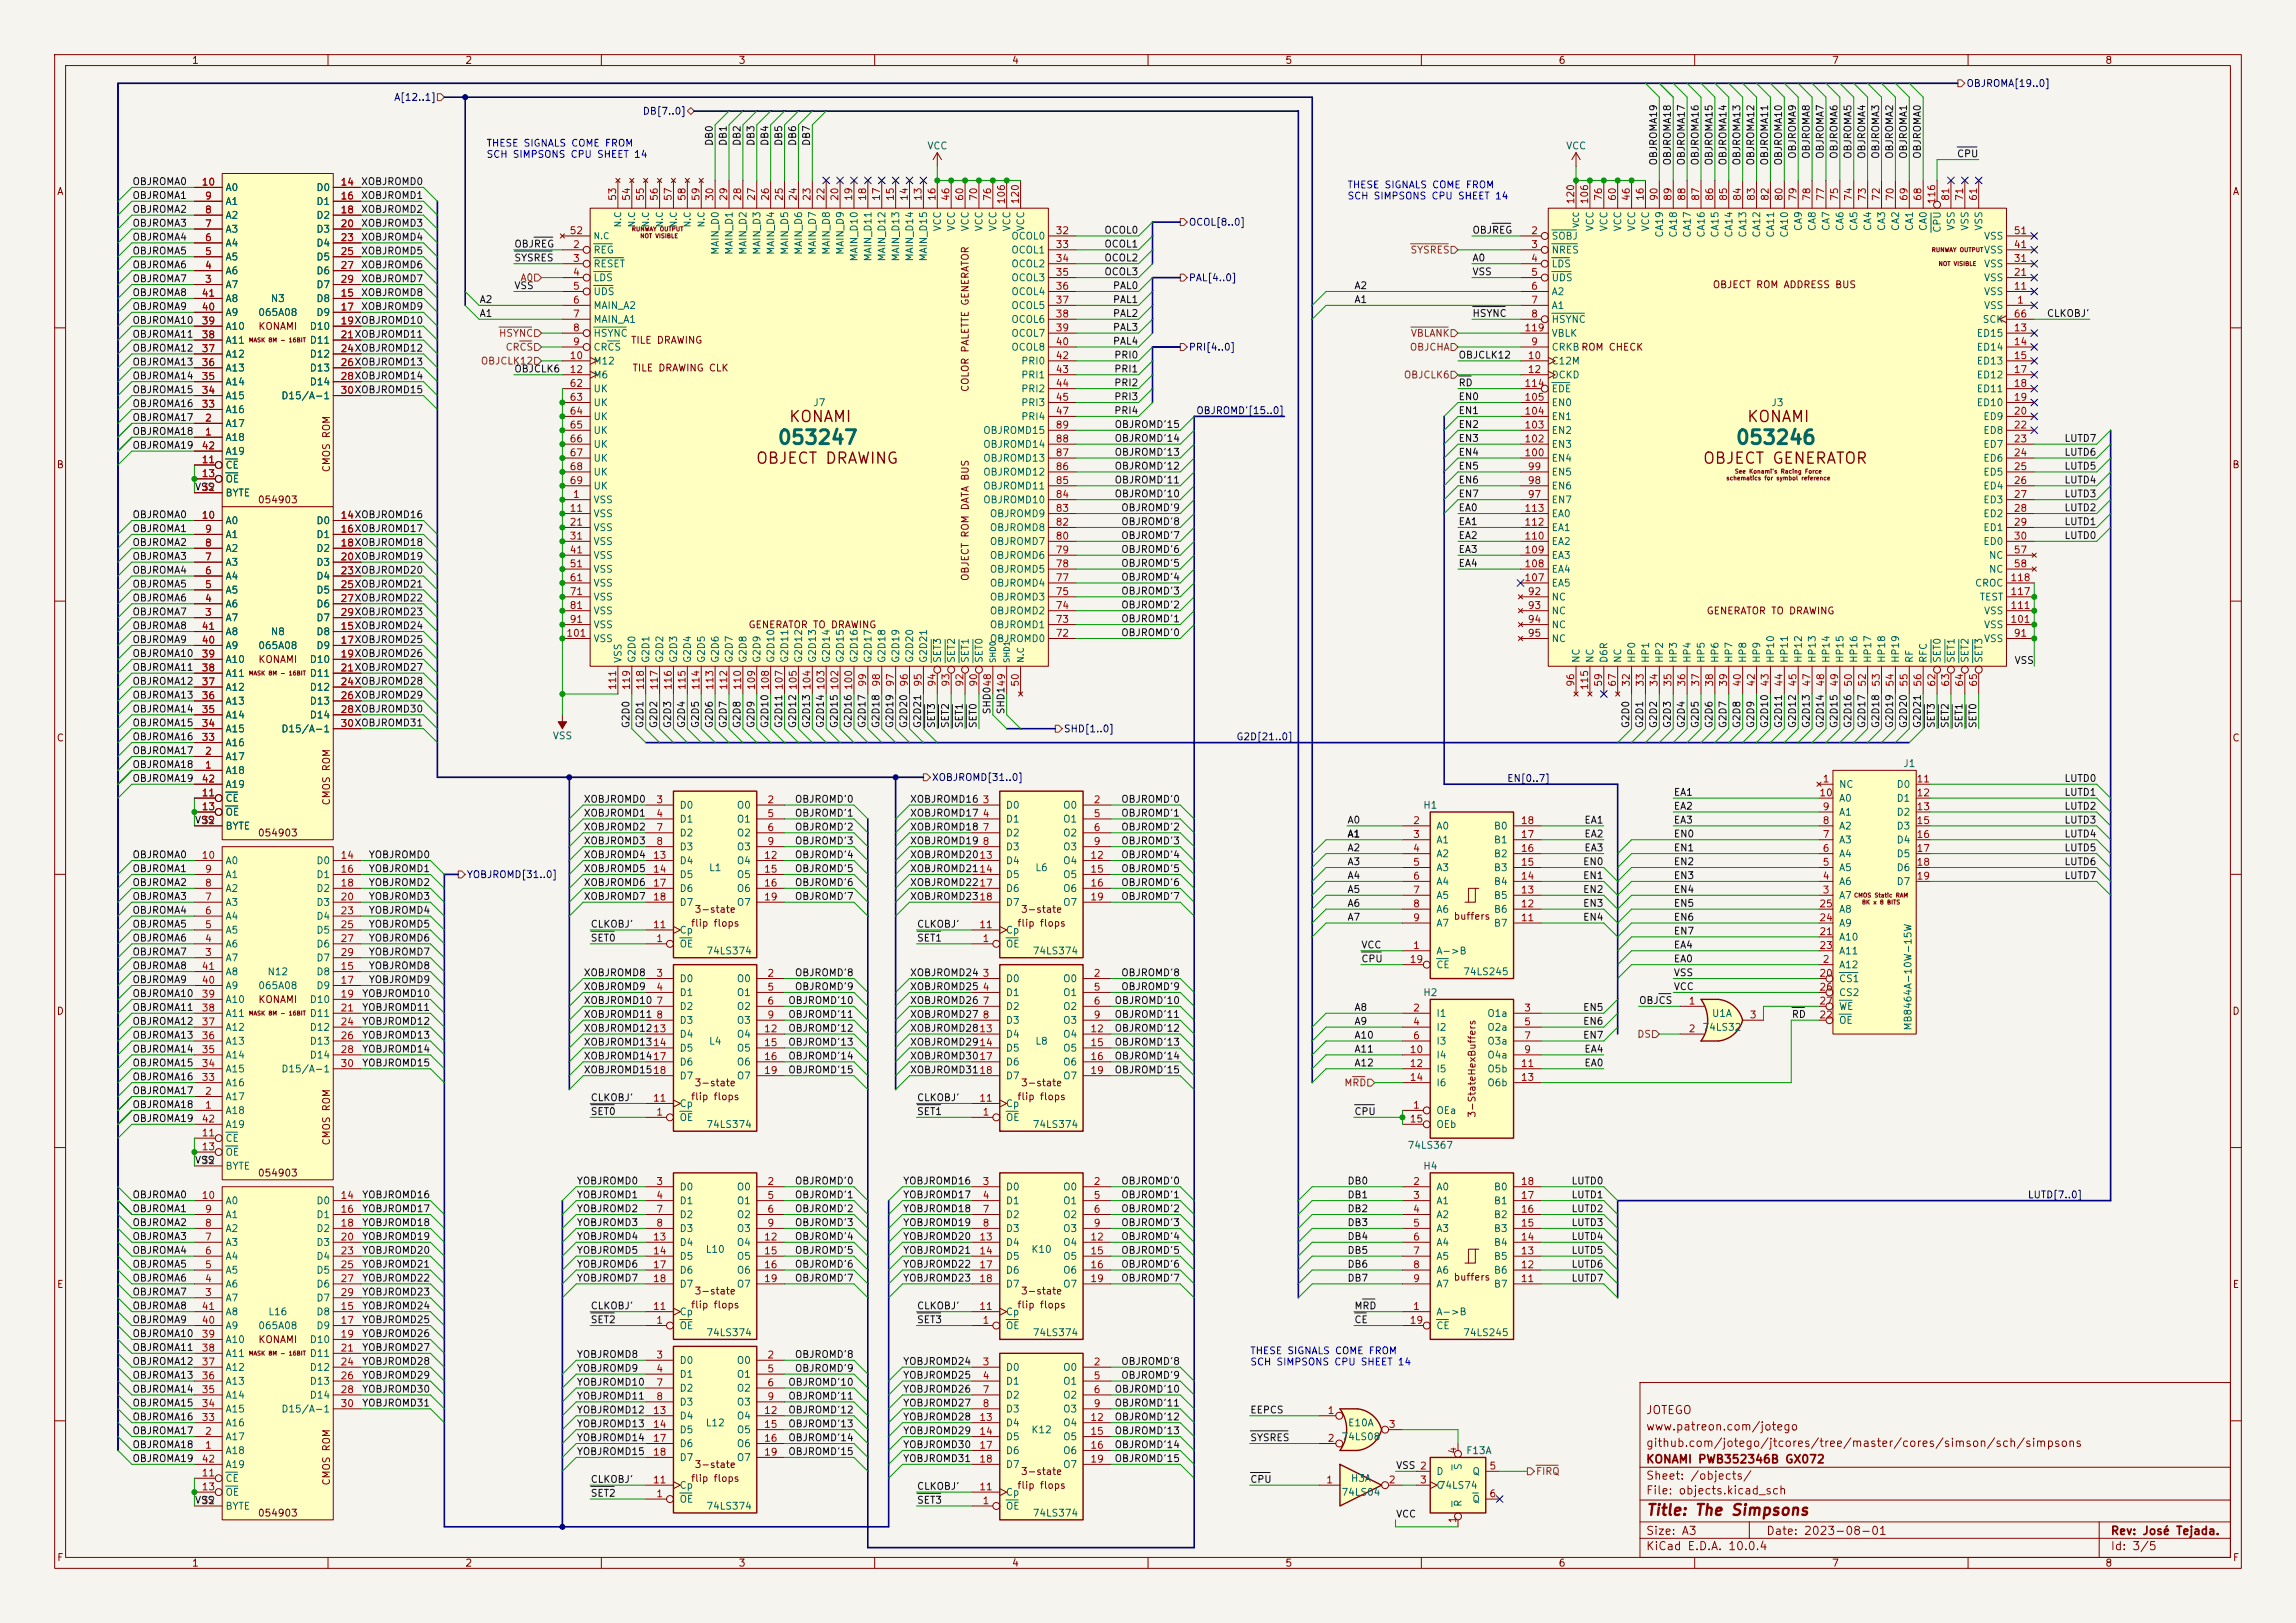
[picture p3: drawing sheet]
<svg xmlns="http://www.w3.org/2000/svg" width="420mm" height="297mm" viewBox="0 0 420 297" stroke-linecap="round" stroke-linejoin="round" font-family="sans-serif">
<defs><g id="words">
<g font-size="2.5" fill="#006464">
<text x="142.1" y="82">053247</text>
<text x="317.4" y="82">053246</text>
</g>
<g font-size="2" fill="#840000">
<text x="144.2" y="77.8">KONAMI</text>
<text x="319.4" y="77.8">KONAMI</text>
<text x="138.1" y="85.4">OBJECT DRAWING</text>
<text x="311.4" y="85.4">OBJECT GENERATOR</text>
<text x="301" y="277.8">Title: The Simpsons</text>
</g>
<g font-size="1.5" fill="#840000">
<text x="301" y="262.1">www.patreon.com/jotego</text>
<text x="301" y="259.1">JOTEGO</text>
<text x="301" y="268.1">KONAMI PWB352346B GX072</text>
<text x="301" y="265.1">github.com/jotego/jtcores/tree/master/cores/simson/sch/simpsons</text>
<text x="301" y="273.8">File: objects.kicad_sch</text>
<text x="301" y="271.1">Sheet: /objects/</text>
<text x="301" y="281.2">Size: A3</text>
<text x="323" y="281.2">Date: 2023-08-01</text>
<text x="386" y="281.2">Rev: José Tejada.</text>
<text x="301" y="284">KiCad E.D.A. 10.0.4</text>
<text x="386" y="284">Id: 3/5</text>
</g>
<g font-size="1.3" fill="#840000">
<text x="35" y="12">1</text>
<text x="85" y="12">2</text>
<text x="135" y="12">3</text>
<text x="185" y="12">4</text>
<text x="235" y="12">5</text>
<text x="285" y="12">6</text>
<text x="335" y="12">7</text>
<text x="385" y="12">8</text>
<text x="10.3" y="36">A</text>
<text x="408.3" y="36">A</text>
<text x="313.2" y="53">OBJECT ROM ADDRESS BUS</text>
<text x="47.2" y="60.7">KONAMI</text>
<text x="115.3" y="63.2">TILE DRAWING</text>
<text x="115.6" y="68.3">TILE DRAWING CLK</text>
<text x="177.5" y="71.8" transform="rotate(-90 177.5 71.8)">COLOR PALETTE GENERATOR</text>
<text x="10.3" y="86">B</text>
<text x="60.7" y="86.5" transform="rotate(-90 60.7 86.5)">CMOS ROM</text>
<text x="408.2" y="86">B</text>
<text x="47.1" y="92.4">054903</text>
<text x="177.5" y="106.4" transform="rotate(-90 177.5 106.4)">OBJECT ROM DATA BUS</text>
<text x="312.1" y="112.7">GENERATOR TO DRAWING</text>
<text x="136.8" y="115.3">GENERATOR TO DRAWING</text>
<text x="47.2" y="121.6">KONAMI</text>
<text x="10.3" y="136">C</text>
<text x="408.2" y="136">C</text>
<text x="60.7" y="147.5" transform="rotate(-90 60.7 147.5)">CMOS ROM</text>
<text x="47.1" y="153.4">054903</text>
<text x="127" y="167.3">3-state</text>
<text x="186.6" y="167.3">3-state</text>
<text x="126.3" y="169.9">flip flops</text>
<text x="186" y="169.9">flip flops</text>
<text x="265.8" y="168.6">buffers</text>
<text x="10.3" y="186">D</text>
<text x="47.2" y="183.9">KONAMI</text>
<text x="408.2" y="186">D</text>
<text x="126.3" y="201.6">flip flops</text>
<text x="127" y="199.1">3-state</text>
<text x="186" y="201.6">flip flops</text>
<text x="186.6" y="199.1">3-state</text>
<text x="60.7" y="209.7" transform="rotate(-90 60.7 209.7)">CMOS ROM</text>
<text x="270.2" y="204.6" transform="rotate(-90 270.2 204.6)">3-StateHexBuffers</text>
<text x="47.1" y="215.6">054903</text>
<text x="10.3" y="236">E</text>
<text x="126.3" y="239.7">flip flops</text>
<text x="127" y="237.2">3-state</text>
<text x="186" y="239.7">flip flops</text>
<text x="186.6" y="237.2">3-state</text>
<text x="265.8" y="234.7">buffers</text>
<text x="408.3" y="236">E</text>
<text x="47.2" y="246.1">KONAMI</text>
<text x="127" y="268.9">3-state</text>
<text x="60.7" y="271.9" transform="rotate(-90 60.7 271.9)">CMOS ROM</text>
<text x="126.3" y="271.5">flip flops</text>
<text x="186" y="272.8">flip flops</text>
<text x="186.6" y="270.2">3-state</text>
<text x="47.1" y="277.8">054903</text>
<text x="10.3" y="286">F</text>
<text x="35" y="287">1</text>
<text x="85" y="287">2</text>
<text x="135" y="287">3</text>
<text x="185" y="287">4</text>
<text x="235" y="287">5</text>
<text x="285" y="287">6</text>
<text x="335" y="287">7</text>
<text x="385" y="287">8</text>
<text x="408.3" y="286">F</text>
</g>
<g font-size="1.3" fill="#000084">
<text x="359.6" y="16.2">OBJROMA[19..0]</text>
<text x="72" y="18.8">A[12..1]</text>
<text x="117.5" y="21.3">DB[7..0]</text>
<text x="217.4" y="41.6">OCOL[8..0]</text>
<text x="217.4" y="51.8">PAL[4..0]</text>
<text x="217.4" y="64.5">PRI[4..0]</text>
<text x="218.7" y="76.1">OBJROMD'[15..0]</text>
<text x="194.5" y="134.3">SHD[1..0]</text>
<text x="226.1" y="135.8">G2D[21..0]</text>
<text x="170.4" y="143.2">XOBJROMD[31..0]</text>
<text x="275.6" y="143.4">EN[0..7]</text>
<text x="85.3" y="161">YOBJROMD[31..0]</text>
<text x="370.8" y="219.6">LUTD[7..0]</text>
</g>
<g font-size="1.3" fill="#0000c2">
<text x="88.9" y="27.1">THESE SIGNALS COME FROM</text>
<text x="88.9" y="29.2">SCH SIMPSONS CPU SHEET 14</text>
<text x="246.4" y="34.8">THESE SIGNALS COME FROM</text>
<text x="246.4" y="36.8">SCH SIMPSONS CPU SHEET 14</text>
<text x="228.6" y="248.1">THESE SIGNALS COME FROM</text>
<text x="228.6" y="250.2">SCH SIMPSONS CPU SHEET 14</text>
</g>
<g font-size="1.3" fill="#0f0f0f">
<text x="130.7" y="26.8" transform="rotate(-90 130.7 26.8)">DB0</text>
<text x="133.2" y="26.8" transform="rotate(-90 133.2 26.8)">DB1</text>
<text x="135.8" y="26.8" transform="rotate(-90 135.8 26.8)">DB2</text>
<text x="138.3" y="26.8" transform="rotate(-90 138.3 26.8)">DB3</text>
<text x="140.8" y="26.8" transform="rotate(-90 140.8 26.8)">DB4</text>
<text x="143.4" y="26.8" transform="rotate(-90 143.4 26.8)">DB5</text>
<text x="145.9" y="26.8" transform="rotate(-90 145.9 26.8)">DB6</text>
<text x="148.5" y="26.8" transform="rotate(-90 148.5 26.8)">DB7</text>
<text x="328.8" y="29.2" transform="rotate(-90 328.8 29.2)">OBJROMA9</text>
<text x="331.3" y="29.2" transform="rotate(-90 331.3 29.2)">OBJROMA8</text>
<text x="333.9" y="29.2" transform="rotate(-90 333.9 29.2)">OBJROMA7</text>
<text x="336.4" y="29.2" transform="rotate(-90 336.4 29.2)">OBJROMA6</text>
<text x="339" y="29.2" transform="rotate(-90 339 29.2)">OBJROMA5</text>
<text x="341.5" y="29.2" transform="rotate(-90 341.5 29.2)">OBJROMA4</text>
<text x="344" y="29.2" transform="rotate(-90 344 29.2)">OBJROMA3</text>
<text x="346.6" y="29.2" transform="rotate(-90 346.6 29.2)">OBJROMA2</text>
<text x="349.1" y="29.2" transform="rotate(-90 349.1 29.2)">OBJROMA1</text>
<text x="351.7" y="29.2" transform="rotate(-90 351.7 29.2)">OBJROMA0</text>
<text x="357.9" y="29.1">CPU</text>
<text x="24.1" y="34.2">OBJROMA0</text>
<text x="66" y="34.2">XOBJROMD0</text>
<text x="303.4" y="30.4" transform="rotate(-90 303.4 30.4)">OBJROMA19</text>
<text x="305.9" y="30.4" transform="rotate(-90 305.9 30.4)">OBJROMA18</text>
<text x="308.5" y="30.4" transform="rotate(-90 308.5 30.4)">OBJROMA17</text>
<text x="311" y="30.4" transform="rotate(-90 311 30.4)">OBJROMA16</text>
<text x="313.6" y="30.4" transform="rotate(-90 313.6 30.4)">OBJROMA15</text>
<text x="316.1" y="30.4" transform="rotate(-90 316.1 30.4)">OBJROMA14</text>
<text x="318.6" y="30.4" transform="rotate(-90 318.6 30.4)">OBJROMA13</text>
<text x="321.2" y="30.4" transform="rotate(-90 321.2 30.4)">OBJROMA12</text>
<text x="323.7" y="30.4" transform="rotate(-90 323.7 30.4)">OBJROMA11</text>
<text x="326.3" y="30.4" transform="rotate(-90 326.3 30.4)">OBJROMA10</text>
<text x="24.1" y="41.8">OBJROMA3</text>
<text x="24.1" y="39.2">OBJROMA2</text>
<text x="24.1" y="36.7">OBJROMA1</text>
<text x="66" y="41.8">XOBJROMD3</text>
<text x="66" y="36.7">XOBJROMD1</text>
<text x="66" y="39.2">XOBJROMD2</text>
<text x="24.1" y="44.3">OBJROMA4</text>
<text x="24.1" y="46.9">OBJROMA5</text>
<text x="66" y="46.9">XOBJROMD5</text>
<text x="66" y="44.3">XOBJROMD4</text>
<text x="94" y="45.6">OBJREG</text>
<text x="201.9" y="45.6">OCOL1</text>
<text x="201.9" y="43.1">OCOL0</text>
<text x="269.2" y="43.1">OBJREG</text>
<text x="24.1" y="51.9">OBJROMA7</text>
<text x="24.1" y="49.4">OBJROMA6</text>
<text x="66" y="49.4">XOBJROMD6</text>
<text x="66" y="51.9">XOBJROMD7</text>
<text x="94" y="48.1">SYSRES</text>
<text x="94" y="53.2">VSS</text>
<text x="201.9" y="50.7">OCOL3</text>
<text x="201.9" y="48.1">OCOL2</text>
<text x="203.5" y="53.2">PAL0</text>
<text x="247.6" y="53.2">A2</text>
<text x="269.2" y="50.7">VSS</text>
<text x="269.2" y="48.1">A0</text>
<text x="24.1" y="59.6">OBJROMA10</text>
<text x="24.1" y="54.5">OBJROMA8</text>
<text x="24.1" y="57">OBJROMA9</text>
<text x="66" y="54.5">XOBJROMD8</text>
<text x="66" y="57">XOBJROMD9</text>
<text x="87.6" y="55.8">A2</text>
<text x="87.6" y="58.3">A1</text>
<text x="203.5" y="55.8">PAL1</text>
<text x="203.5" y="58.3">PAL2</text>
<text x="247.6" y="55.8">A1</text>
<text x="269.2" y="58.3">HSYNC</text>
<text x="374.3" y="58.3">CLKOBJ'</text>
<text x="24.1" y="62.1">OBJROMA11</text>
<text x="24.1" y="64.6">OBJROMA12</text>
<text x="203.5" y="63.4">PAL4</text>
<text x="203.5" y="60.8">PAL3</text>
<text x="203.7" y="65.9">PRI0</text>
<text x="266.7" y="65.9">OBJCLK12</text>
<text x="24.1" y="67.2">OBJROMA13</text>
<text x="24.1" y="69.7">OBJROMA14</text>
<text x="94" y="68.5">OBJCLK6</text>
<text x="203.7" y="68.5">PRI1</text>
<text x="203.7" y="71">PRI2</text>
<text x="266.7" y="71">RD</text>
<text x="24.1" y="72.3">OBJROMA15</text>
<text x="24.1" y="77.3">OBJROMA17</text>
<text x="24.1" y="74.8">OBJROMA16</text>
<text x="203.7" y="73.5">PRI3</text>
<text x="203.7" y="76.1">PRI4</text>
<text x="266.7" y="76.1">EN1</text>
<text x="266.7" y="73.5">EN0</text>
<text x="24.1" y="79.9">OBJROMA18</text>
<text x="24.1" y="82.4">OBJROMA19</text>
<text x="203.8" y="83.7">OBJROMD'13</text>
<text x="203.8" y="78.6">OBJROMD'15</text>
<text x="203.8" y="81.2">OBJROMD'14</text>
<text x="266.7" y="78.6">EN2</text>
<text x="266.7" y="81.2">EN3</text>
<text x="266.7" y="83.7">EN4</text>
<text x="377.5" y="83.7">LUTD6</text>
<text x="377.5" y="81.2">LUTD7</text>
<text x="203.8" y="86.2">OBJROMD'12</text>
<text x="203.8" y="88.8">OBJROMD'11</text>
<text x="266.7" y="88.8">EN6</text>
<text x="266.7" y="86.2">EN5</text>
<text x="377.5" y="86.2">LUTD5</text>
<text x="377.5" y="88.8">LUTD4</text>
<text x="24.1" y="95.1">OBJROMA0</text>
<text x="35.6" y="90">VSS</text>
<text x="203.8" y="91.3">OBJROMD'10</text>
<text x="205" y="93.9">OBJROMD'9</text>
<text x="266.7" y="93.9">EA0</text>
<text x="266.7" y="91.3">EN7</text>
<text x="377.5" y="93.9">LUTD2</text>
<text x="377.5" y="91.3">LUTD3</text>
<text x="24.1" y="97.7">OBJROMA1</text>
<text x="24.1" y="100.2">OBJROMA2</text>
<text x="205" y="98.9">OBJROMD'7</text>
<text x="205" y="101.5">OBJROMD'6</text>
<text x="205" y="96.4">OBJROMD'8</text>
<text x="266.7" y="101.5">EA3</text>
<text x="266.7" y="96.4">EA1</text>
<text x="266.7" y="98.9">EA2</text>
<text x="377.5" y="96.4">LUTD1</text>
<text x="377.5" y="98.9">LUTD0</text>
<text x="24.1" y="107.8">OBJROMA5</text>
<text x="24.1" y="102.7">OBJROMA3</text>
<text x="24.1" y="105.3">OBJROMA4</text>
<text x="205" y="104">OBJROMD'5</text>
<text x="205" y="106.6">OBJROMD'4</text>
<text x="266.7" y="104">EA4</text>
<text x="24.1" y="110.4">OBJROMA6</text>
<text x="24.1" y="112.9">OBJROMA7</text>
<text x="205" y="111.6">OBJROMD'2</text>
<text x="205" y="109.1">OBJROMD'3</text>
<text x="24.1" y="118">OBJROMA9</text>
<text x="24.1" y="115.4">OBJROMA8</text>
<text x="205" y="116.7">OBJROMD'0</text>
<text x="205" y="114.2">OBJROMD'1</text>
<text x="24.1" y="120.5">OBJROMA10</text>
<text x="24.1" y="125.6">OBJROMA12</text>
<text x="24.1" y="123.1">OBJROMA11</text>
<text x="368.4" y="121.8">VSS</text>
<text x="24.1" y="128.1">OBJROMA13</text>
<text x="24.1" y="130.7">OBJROMA14</text>
<text x="181.5" y="130.8" transform="rotate(-90 181.5 130.8)">SHD048</text>
<text x="184" y="130.8" transform="rotate(-90 184 130.8)">SHD149</text>
<text x="24.1" y="133.2">OBJROMA15</text>
<text x="24.1" y="135.8">OBJROMA16</text>
<text x="115.4" y="133.3" transform="rotate(-90 115.4 133.3)">G2D0</text>
<text x="118" y="133.3" transform="rotate(-90 118 133.3)">G2D1</text>
<text x="120.5" y="133.3" transform="rotate(-90 120.5 133.3)">G2D2</text>
<text x="123.1" y="133.3" transform="rotate(-90 123.1 133.3)">G2D3</text>
<text x="125.6" y="133.3" transform="rotate(-90 125.6 133.3)">G2D4</text>
<text x="128.1" y="133.3" transform="rotate(-90 128.1 133.3)">G2D5</text>
<text x="130.7" y="133.3" transform="rotate(-90 130.7 133.3)">G2D6</text>
<text x="133.2" y="133.3" transform="rotate(-90 133.2 133.3)">G2D7</text>
<text x="135.8" y="133.3" transform="rotate(-90 135.8 133.3)">G2D8</text>
<text x="138.3" y="133.3" transform="rotate(-90 138.3 133.3)">G2D9</text>
<text x="140.8" y="133.3" transform="rotate(-90 140.8 133.3)">G2D10</text>
<text x="143.4" y="133.3" transform="rotate(-90 143.4 133.3)">G2D11</text>
<text x="145.9" y="133.3" transform="rotate(-90 145.9 133.3)">G2D12</text>
<text x="148.5" y="133.3" transform="rotate(-90 148.5 133.3)">G2D13</text>
<text x="151" y="133.3" transform="rotate(-90 151 133.3)">G2D14</text>
<text x="153.5" y="133.3" transform="rotate(-90 153.5 133.3)">G2D15</text>
<text x="156.1" y="133.3" transform="rotate(-90 156.1 133.3)">G2D16</text>
<text x="158.6" y="133.3" transform="rotate(-90 158.6 133.3)">G2D17</text>
<text x="161.2" y="133.3" transform="rotate(-90 161.2 133.3)">G2D18</text>
<text x="163.7" y="133.3" transform="rotate(-90 163.7 133.3)">G2D19</text>
<text x="166.2" y="133.3" transform="rotate(-90 166.2 133.3)">G2D20</text>
<text x="168.8" y="133.3" transform="rotate(-90 168.8 133.3)">G2D21</text>
<text x="171.3" y="133.3" transform="rotate(-90 171.3 133.3)">SET3</text>
<text x="173.9" y="133.3" transform="rotate(-90 173.9 133.3)">SET2</text>
<text x="176.4" y="133.3" transform="rotate(-90 176.4 133.3)">SET1</text>
<text x="178.9" y="133.3" transform="rotate(-90 178.9 133.3)">SET0</text>
<text x="298.3" y="133.3" transform="rotate(-90 298.3 133.3)">G2D0</text>
<text x="300.9" y="133.3" transform="rotate(-90 300.9 133.3)">G2D1</text>
<text x="303.4" y="133.3" transform="rotate(-90 303.4 133.3)">G2D2</text>
<text x="305.9" y="133.3" transform="rotate(-90 305.9 133.3)">G2D3</text>
<text x="308.5" y="133.3" transform="rotate(-90 308.5 133.3)">G2D4</text>
<text x="311" y="133.3" transform="rotate(-90 311 133.3)">G2D5</text>
<text x="313.6" y="133.3" transform="rotate(-90 313.6 133.3)">G2D6</text>
<text x="316.1" y="133.3" transform="rotate(-90 316.1 133.3)">G2D7</text>
<text x="318.6" y="133.3" transform="rotate(-90 318.6 133.3)">G2D8</text>
<text x="321.2" y="133.3" transform="rotate(-90 321.2 133.3)">G2D9</text>
<text x="323.7" y="133.3" transform="rotate(-90 323.7 133.3)">G2D10</text>
<text x="326.3" y="133.3" transform="rotate(-90 326.3 133.3)">G2D11</text>
<text x="328.8" y="133.3" transform="rotate(-90 328.8 133.3)">G2D12</text>
<text x="331.3" y="133.3" transform="rotate(-90 331.3 133.3)">G2D13</text>
<text x="333.9" y="133.3" transform="rotate(-90 333.9 133.3)">G2D14</text>
<text x="336.4" y="133.3" transform="rotate(-90 336.4 133.3)">G2D15</text>
<text x="339" y="133.3" transform="rotate(-90 339 133.3)">G2D16</text>
<text x="341.5" y="133.3" transform="rotate(-90 341.5 133.3)">G2D17</text>
<text x="344" y="133.3" transform="rotate(-90 344 133.3)">G2D18</text>
<text x="346.6" y="133.3" transform="rotate(-90 346.6 133.3)">G2D19</text>
<text x="349.1" y="133.3" transform="rotate(-90 349.1 133.3)">G2D20</text>
<text x="351.7" y="133.3" transform="rotate(-90 351.7 133.3)">G2D21</text>
<text x="354.2" y="133.3" transform="rotate(-90 354.2 133.3)">SET3</text>
<text x="356.7" y="133.3" transform="rotate(-90 356.7 133.3)">SET2</text>
<text x="359.3" y="133.3" transform="rotate(-90 359.3 133.3)">SET1</text>
<text x="361.8" y="133.3" transform="rotate(-90 361.8 133.3)">SET0</text>
<text x="24.1" y="138.3">OBJROMA17</text>
<text x="24.1" y="143.4">OBJROMA19</text>
<text x="24.1" y="140.8">OBJROMA18</text>
<text x="377.5" y="143.4">LUTD0</text>
<text x="106.7" y="147.2">XOBJROMD0</text>
<text x="106.7" y="149.7">XOBJROMD1</text>
<text x="145.3" y="147.2">OBJROMD'0</text>
<text x="145.3" y="149.7">OBJROMD'1</text>
<text x="166.4" y="147.2">XOBJROMD16</text>
<text x="166.4" y="149.7">XOBJROMD17</text>
<text x="205" y="147.2">OBJROMD'0</text>
<text x="205" y="149.7">OBJROMD'1</text>
<text x="306.1" y="145.9">EA1</text>
<text x="306.1" y="148.5">EA2</text>
<text x="377.5" y="148.5">LUTD2</text>
<text x="377.5" y="145.9">LUTD1</text>
<text x="35.6" y="151">VSS</text>
<text x="106.7" y="152.3">XOBJROMD2</text>
<text x="106.7" y="154.8">XOBJROMD3</text>
<text x="145.3" y="152.3">OBJROMD'2</text>
<text x="145.3" y="154.8">OBJROMD'3</text>
<text x="166.4" y="152.3">XOBJROMD18</text>
<text x="166.4" y="154.8">XOBJROMD19</text>
<text x="205" y="154.8">OBJROMD'3</text>
<text x="205" y="152.3">OBJROMD'2</text>
<text x="246.4" y="153.5">A1</text>
<text x="246.4" y="151">A0</text>
<text x="289.7" y="151">EA1</text>
<text x="289.7" y="153.5">EA2</text>
<text x="306.1" y="151">EA3</text>
<text x="306.1" y="153.5">EN0</text>
<text x="377.5" y="153.5">LUTD4</text>
<text x="377.5" y="151">LUTD3</text>
<text x="24.1" y="157.4">OBJROMA0</text>
<text x="24.1" y="159.9">OBJROMA1</text>
<text x="67.3" y="157.4">YOBJROMD0</text>
<text x="67.3" y="159.9">YOBJROMD1</text>
<text x="106.7" y="159.9">XOBJROMD5</text>
<text x="106.7" y="157.4">XOBJROMD4</text>
<text x="145.3" y="159.9">OBJROMD'5</text>
<text x="145.3" y="157.4">OBJROMD'4</text>
<text x="166.4" y="157.4">XOBJROMD2013</text>
<text x="166.4" y="159.9">XOBJROMD2114</text>
<text x="205" y="157.4">OBJROMD'4</text>
<text x="205" y="159.9">OBJROMD'5</text>
<text x="246.4" y="156.1">A2</text>
<text x="246.4" y="161.2">A4</text>
<text x="246.4" y="158.6">A3</text>
<text x="289.5" y="161.2">EN1</text>
<text x="289.5" y="158.6">EN0</text>
<text x="289.7" y="156.1">EA3</text>
<text x="306.1" y="161.2">EN3</text>
<text x="306.1" y="158.6">EN2</text>
<text x="306.1" y="156.1">EN1</text>
<text x="377.5" y="158.6">LUTD6</text>
<text x="377.5" y="156.1">LUTD5</text>
<text x="377.5" y="161.2">LUTD7</text>
<text x="24.1" y="165">OBJROMA3</text>
<text x="24.1" y="162.4">OBJROMA2</text>
<text x="24.1" y="167.5">OBJROMA4</text>
<text x="67.3" y="162.4">YOBJROMD2</text>
<text x="67.3" y="167.5">YOBJROMD4</text>
<text x="67.3" y="165">YOBJROMD3</text>
<text x="106.7" y="165">XOBJROMD7</text>
<text x="106.7" y="162.4">XOBJROMD6</text>
<text x="145.3" y="162.4">OBJROMD'6</text>
<text x="145.3" y="165">OBJROMD'7</text>
<text x="166.4" y="165">XOBJROMD2318</text>
<text x="166.4" y="162.4">XOBJROMD2217</text>
<text x="205" y="165">OBJROMD'7</text>
<text x="205" y="162.4">OBJROMD'6</text>
<text x="246.4" y="163.7">A5</text>
<text x="246.4" y="166.2">A6</text>
<text x="289.5" y="166.2">EN3</text>
<text x="289.5" y="163.7">EN2</text>
<text x="306.1" y="163.7">EN4</text>
<text x="306.1" y="166.2">EN5</text>
<text x="24.1" y="170.1">OBJROMA5</text>
<text x="24.1" y="172.6">OBJROMA6</text>
<text x="67.3" y="172.6">YOBJROMD6</text>
<text x="67.3" y="170.1">YOBJROMD5</text>
<text x="107.9" y="170.1">CLKOBJ'</text>
<text x="107.9" y="172.6">SET0</text>
<text x="167.6" y="172.6">SET1</text>
<text x="167.6" y="170.1">CLKOBJ'</text>
<text x="246.4" y="168.8">A7</text>
<text x="248.9" y="173.9">VCC</text>
<text x="289.5" y="168.8">EN4</text>
<text x="306.1" y="173.9">EA4</text>
<text x="306.1" y="171.3">EN7</text>
<text x="306.1" y="168.8">EN6</text>
<text x="24.1" y="177.7">OBJROMA8</text>
<text x="24.1" y="175.1">OBJROMA7</text>
<text x="67.3" y="177.7">YOBJROMD8</text>
<text x="67.3" y="175.1">YOBJROMD7</text>
<text x="106.7" y="178.9">XOBJROMD8</text>
<text x="145.3" y="178.9">OBJROMD'8</text>
<text x="166.4" y="178.9">XOBJROMD24</text>
<text x="205" y="178.9">OBJROMD'8</text>
<text x="248.9" y="176.4">CPU</text>
<text x="306.1" y="176.4">EA0</text>
<text x="306.1" y="178.9">VSS</text>
<text x="24.1" y="185.3">OBJROMA11</text>
<text x="24.1" y="182.8">OBJROMA10</text>
<text x="24.1" y="180.2">OBJROMA9</text>
<text x="66.1" y="185.3">YOBJROMD11</text>
<text x="66.1" y="182.8">YOBJROMD10</text>
<text x="67.3" y="180.2">YOBJROMD9</text>
<text x="106.7" y="184">XOBJROMD10</text>
<text x="106.7" y="181.5">XOBJROMD9</text>
<text x="144.1" y="184">OBJROMD'10</text>
<text x="145.3" y="181.5">OBJROMD'9</text>
<text x="166.4" y="184">XOBJROMD26</text>
<text x="166.4" y="181.5">XOBJROMD25</text>
<text x="203.8" y="184">OBJROMD'10</text>
<text x="205" y="181.5">OBJROMD'9</text>
<text x="247.6" y="185.3">A8</text>
<text x="289.5" y="185.3">EN5</text>
<text x="299.7" y="184">OBJCS</text>
<text x="306.1" y="181.5">VCC</text>
<text x="24.1" y="187.8">OBJROMA12</text>
<text x="24.1" y="190.4">OBJROMA13</text>
<text x="66.1" y="187.8">YOBJROMD12</text>
<text x="66.1" y="190.4">YOBJROMD13</text>
<text x="106.7" y="189.1">XOBJROMD1213</text>
<text x="106.7" y="191.6">XOBJROMD1314</text>
<text x="106.7" y="186.6">XOBJROMD11</text>
<text x="144.1" y="191.6">OBJROMD'13</text>
<text x="144.1" y="189.1">OBJROMD'12</text>
<text x="144.1" y="186.6">OBJROMD'11</text>
<text x="166.4" y="186.6">XOBJROMD27</text>
<text x="166.4" y="189.1">XOBJROMD2813</text>
<text x="166.4" y="191.6">XOBJROMD2914</text>
<text x="203.8" y="186.6">OBJROMD'11</text>
<text x="203.8" y="189.1">OBJROMD'12</text>
<text x="203.8" y="191.6">OBJROMD'13</text>
<text x="247.6" y="190.4">A10</text>
<text x="247.6" y="187.8">A9</text>
<text x="289.5" y="187.8">EN6</text>
<text x="289.5" y="190.4">EN7</text>
<text x="327.7" y="186.6">RD</text>
<text x="24.1" y="198">OBJROMA16</text>
<text x="24.1" y="192.9">OBJROMA14</text>
<text x="24.1" y="195.5">OBJROMA15</text>
<text x="66.1" y="195.5">YOBJROMD15</text>
<text x="66.1" y="192.9">YOBJROMD14</text>
<text x="106.7" y="196.7">XOBJROMD1518</text>
<text x="106.7" y="194.2">XOBJROMD1417</text>
<text x="144.1" y="194.2">OBJROMD'14</text>
<text x="144.1" y="196.7">OBJROMD'15</text>
<text x="166.4" y="194.2">XOBJROMD3017</text>
<text x="166.4" y="196.7">XOBJROMD3118</text>
<text x="203.8" y="196.7">OBJROMD'15</text>
<text x="203.8" y="194.2">OBJROMD'14</text>
<text x="247.6" y="195.5">A12</text>
<text x="247.6" y="192.9">A11</text>
<text x="289.7" y="192.9">EA4</text>
<text x="289.7" y="195.5">EA0</text>
<text x="24.1" y="203.1">OBJROMA18</text>
<text x="24.1" y="200.5">OBJROMA17</text>
<text x="107.9" y="201.8">CLKOBJ'</text>
<text x="167.6" y="201.8">CLKOBJ'</text>
<text x="24.1" y="205.6">OBJROMA19</text>
<text x="107.9" y="204.3">SET0</text>
<text x="167.6" y="204.3">SET1</text>
<text x="247.6" y="204.3">CPU</text>
<text x="35.6" y="213.2">VSS</text>
<text x="24.1" y="219.6">OBJROMA0</text>
<text x="66.1" y="219.6">YOBJROMD16</text>
<text x="105.4" y="217">YOBJROMD0</text>
<text x="105.4" y="219.6">YOBJROMD1</text>
<text x="145.3" y="217">OBJROMD'0</text>
<text x="145.3" y="219.6">OBJROMD'1</text>
<text x="165.1" y="219.6">YOBJROMD17</text>
<text x="165.1" y="217">YOBJROMD16</text>
<text x="205" y="219.6">OBJROMD'1</text>
<text x="205" y="217">OBJROMD'0</text>
<text x="246.4" y="217">DB0</text>
<text x="246.4" y="219.6">DB1</text>
<text x="287.4" y="219.6">LUTD1</text>
<text x="287.4" y="217">LUTD0</text>
<text x="24.1" y="224.7">OBJROMA2</text>
<text x="24.1" y="227.2">OBJROMA3</text>
<text x="24.1" y="222.1">OBJROMA1</text>
<text x="66.1" y="227.2">YOBJROMD19</text>
<text x="66.1" y="224.7">YOBJROMD18</text>
<text x="66.1" y="222.1">YOBJROMD17</text>
<text x="105.4" y="227.2">YOBJROMD4</text>
<text x="105.4" y="224.7">YOBJROMD3</text>
<text x="105.4" y="222.1">YOBJROMD2</text>
<text x="145.3" y="224.7">OBJROMD'3</text>
<text x="145.3" y="222.1">OBJROMD'2</text>
<text x="145.3" y="227.2">OBJROMD'4</text>
<text x="165.1" y="222.1">YOBJROMD18</text>
<text x="165.1" y="227.2">YOBJROMD20</text>
<text x="165.1" y="224.7">YOBJROMD19</text>
<text x="205" y="227.2">OBJROMD'4</text>
<text x="205" y="224.7">OBJROMD'3</text>
<text x="205" y="222.1">OBJROMD'2</text>
<text x="246.4" y="224.7">DB3</text>
<text x="246.4" y="222.1">DB2</text>
<text x="246.4" y="227.2">DB4</text>
<text x="287.4" y="227.2">LUTD4</text>
<text x="287.4" y="222.1">LUTD2</text>
<text x="287.4" y="224.7">LUTD3</text>
<text x="24.1" y="232.3">OBJROMA5</text>
<text x="24.1" y="229.7">OBJROMA4</text>
<text x="66.1" y="232.3">YOBJROMD21</text>
<text x="66.1" y="229.7">YOBJROMD20</text>
<text x="105.4" y="232.3">YOBJROMD6</text>
<text x="105.4" y="229.7">YOBJROMD5</text>
<text x="145.3" y="229.7">OBJROMD'5</text>
<text x="145.3" y="232.3">OBJROMD'6</text>
<text x="165.1" y="232.3">YOBJROMD22</text>
<text x="165.1" y="229.7">YOBJROMD21</text>
<text x="205" y="232.3">OBJROMD'6</text>
<text x="205" y="229.7">OBJROMD'5</text>
<text x="246.4" y="229.7">DB5</text>
<text x="246.4" y="232.3">DB6</text>
<text x="287.4" y="232.3">LUTD6</text>
<text x="287.4" y="229.7">LUTD5</text>
<text x="24.1" y="237.4">OBJROMA7</text>
<text x="24.1" y="239.9">OBJROMA8</text>
<text x="24.1" y="234.8">OBJROMA6</text>
<text x="66.1" y="237.4">YOBJROMD23</text>
<text x="66.1" y="239.9">YOBJROMD24</text>
<text x="66.1" y="234.8">YOBJROMD22</text>
<text x="105.4" y="234.8">YOBJROMD7</text>
<text x="107.9" y="239.9">CLKOBJ'</text>
<text x="145.3" y="234.8">OBJROMD'7</text>
<text x="165.1" y="234.8">YOBJROMD23</text>
<text x="167.6" y="239.9">CLKOBJ'</text>
<text x="205" y="234.8">OBJROMD'7</text>
<text x="246.4" y="234.8">DB7</text>
<text x="247.6" y="239.9">MRD</text>
<text x="287.4" y="234.8">LUTD7</text>
<text x="24.1" y="242.4">OBJROMA9</text>
<text x="24.1" y="245">OBJROMA10</text>
<text x="66.1" y="245">YOBJROMD26</text>
<text x="66.1" y="242.4">YOBJROMD25</text>
<text x="107.9" y="242.4">SET2</text>
<text x="167.6" y="242.4">SET3</text>
<text x="247.6" y="242.4">CE</text>
<text x="24.1" y="247.5">OBJROMA11</text>
<text x="24.1" y="250.1">OBJROMA12</text>
<text x="66.1" y="247.5">YOBJROMD27</text>
<text x="66.1" y="250.1">YOBJROMD28</text>
<text x="105.4" y="248.8">YOBJROMD8</text>
<text x="105.4" y="251.3">YOBJROMD9</text>
<text x="145.3" y="248.8">OBJROMD'8</text>
<text x="145.3" y="251.3">OBJROMD'9</text>
<text x="165.1" y="250.1">YOBJROMD24</text>
<text x="205" y="250.1">OBJROMD'8</text>
<text x="24.1" y="255.1">OBJROMA14</text>
<text x="24.1" y="252.6">OBJROMA13</text>
<text x="24.1" y="257.7">OBJROMA15</text>
<text x="66.1" y="252.6">YOBJROMD29</text>
<text x="66.1" y="255.1">YOBJROMD30</text>
<text x="66.1" y="257.7">YOBJROMD31</text>
<text x="105.4" y="256.4">YOBJROMD11</text>
<text x="105.4" y="253.9">YOBJROMD10</text>
<text x="144.1" y="253.9">OBJROMD'10</text>
<text x="144.1" y="256.4">OBJROMD'11</text>
<text x="165.1" y="252.6">YOBJROMD25</text>
<text x="165.1" y="255.1">YOBJROMD26</text>
<text x="165.1" y="257.7">YOBJROMD27</text>
<text x="203.8" y="257.7">OBJROMD'11</text>
<text x="203.8" y="255.1">OBJROMD'10</text>
<text x="205" y="252.6">OBJROMD'9</text>
<text x="24.1" y="262.8">OBJROMA17</text>
<text x="24.1" y="260.2">OBJROMA16</text>
<text x="105.4" y="261.5">YOBJROMD13</text>
<text x="105.4" y="259">YOBJROMD12</text>
<text x="144.1" y="259">OBJROMD'12</text>
<text x="144.1" y="261.5">OBJROMD'13</text>
<text x="165.1" y="260.2">YOBJROMD28</text>
<text x="165.1" y="262.8">YOBJROMD29</text>
<text x="203.8" y="262.8">OBJROMD'13</text>
<text x="203.8" y="260.2">OBJROMD'12</text>
<text x="228.6" y="259">EEPCS</text>
<text x="24.1" y="265.3">OBJROMA18</text>
<text x="24.1" y="267.8">OBJROMA19</text>
<text x="105.4" y="264">YOBJROMD14</text>
<text x="105.4" y="266.6">YOBJROMD15</text>
<text x="144.1" y="264">OBJROMD'14</text>
<text x="144.1" y="266.6">OBJROMD'15</text>
<text x="165.1" y="267.8">YOBJROMD31</text>
<text x="165.1" y="265.3">YOBJROMD30</text>
<text x="203.8" y="267.8">OBJROMD'15</text>
<text x="203.8" y="265.3">OBJROMD'14</text>
<text x="228.6" y="264">SYSRES</text>
<text x="255.3" y="269.1">VSS 2</text>
<text x="35.6" y="275.5">VSS</text>
<text x="107.9" y="274.2">SET2</text>
<text x="107.9" y="271.7">CLKOBJ'</text>
<text x="167.6" y="272.9">CLKOBJ'</text>
<text x="167.6" y="275.5">SET3</text>
<text x="228.6" y="271.7">CPU</text>
<text x="255.3" y="278">VCC</text>
</g>
<g font-size="1.3" fill="#006464">
<text x="169.5" y="27.6">VCC</text>
<text x="286.4" y="27.6">VCC</text>
<text x="41.1" y="35.3">A0</text>
<text x="57.8" y="35.3">D0</text>
<text x="41.1" y="40.3">A2</text>
<text x="41.1" y="37.8">A1</text>
<text x="57.8" y="37.8">D1</text>
<text x="57.8" y="40.3">D2</text>
<text x="41.1" y="48">A5</text>
<text x="41.1" y="45.4">A4</text>
<text x="41.1" y="42.9">A3</text>
<text x="57.8" y="42.9">D3</text>
<text x="57.8" y="45.4">D4</text>
<text x="57.8" y="48">D5</text>
<text x="108.5" y="46.7">REG</text>
<text x="131.8" y="46.7" transform="rotate(-90 131.8 46.7)">MAIN_D0</text>
<text x="134.3" y="46.7" transform="rotate(-90 134.3 46.7)">MAIN_D1</text>
<text x="136.9" y="46.7" transform="rotate(-90 136.9 46.7)">MAIN_D2</text>
<text x="139.4" y="46.7" transform="rotate(-90 139.4 46.7)">MAIN_D3</text>
<text x="141.9" y="46.7" transform="rotate(-90 141.9 46.7)">MAIN_D4</text>
<text x="144.5" y="46.7" transform="rotate(-90 144.5 46.7)">MAIN_D5</text>
<text x="147" y="46.7" transform="rotate(-90 147 46.7)">MAIN_D6</text>
<text x="149.6" y="46.7" transform="rotate(-90 149.6 46.7)">MAIN_D7</text>
<text x="152.1" y="46.7" transform="rotate(-90 152.1 46.7)">MAIN_D8</text>
<text x="154.6" y="46.7" transform="rotate(-90 154.6 46.7)">MAIN_D9</text>
<text x="157.2" y="47.9" transform="rotate(-90 157.2 47.9)">MAIN_D10</text>
<text x="159.7" y="47.9" transform="rotate(-90 159.7 47.9)">MAIN_D11</text>
<text x="162.3" y="47.9" transform="rotate(-90 162.3 47.9)">MAIN_D12</text>
<text x="164.8" y="47.9" transform="rotate(-90 164.8 47.9)">MAIN_D13</text>
<text x="167.3" y="47.9" transform="rotate(-90 167.3 47.9)">MAIN_D14</text>
<text x="169.9" y="47.9" transform="rotate(-90 169.9 47.9)">MAIN_D15</text>
<text x="172.4" y="42.4" transform="rotate(-90 172.4 42.4)">VCC</text>
<text x="175" y="42.4" transform="rotate(-90 175 42.4)">VCC</text>
<text x="177.5" y="42.4" transform="rotate(-90 177.5 42.4)">VCC</text>
<text x="180" y="42.4" transform="rotate(-90 180 42.4)">VCC</text>
<text x="182.6" y="42.4" transform="rotate(-90 182.6 42.4)">VCC</text>
<text x="184.9" y="44.2">OCOL0</text>
<text x="184.9" y="46.7">OCOL1</text>
<text x="185.1" y="42.4" transform="rotate(-90 185.1 42.4)">VCC</text>
<text x="187.7" y="42.4" transform="rotate(-90 187.7 42.4)">VCC</text>
<text x="283.7" y="44.2">SOBJ</text>
<text x="283.7" y="46.7">NRES</text>
<text x="291.8" y="42.4" transform="rotate(-90 291.8 42.4)">VCC</text>
<text x="294.3" y="42.4" transform="rotate(-90 294.3 42.4)">VCC</text>
<text x="296.9" y="42.4" transform="rotate(-90 296.9 42.4)">VCC</text>
<text x="299.4" y="42.4" transform="rotate(-90 299.4 42.4)">VCC</text>
<text x="302" y="42.4" transform="rotate(-90 302 42.4)">VCC</text>
<text x="304.5" y="43.6" transform="rotate(-90 304.5 43.6)">CA19</text>
<text x="307" y="43.6" transform="rotate(-90 307 43.6)">CA18</text>
<text x="309.6" y="43.6" transform="rotate(-90 309.6 43.6)">CA17</text>
<text x="312.1" y="43.6" transform="rotate(-90 312.1 43.6)">CA16</text>
<text x="314.7" y="43.6" transform="rotate(-90 314.7 43.6)">CA15</text>
<text x="317.2" y="43.6" transform="rotate(-90 317.2 43.6)">CA14</text>
<text x="319.7" y="43.6" transform="rotate(-90 319.7 43.6)">CA13</text>
<text x="322.3" y="43.6" transform="rotate(-90 322.3 43.6)">CA12</text>
<text x="324.8" y="43.6" transform="rotate(-90 324.8 43.6)">CA11</text>
<text x="327.4" y="43.6" transform="rotate(-90 327.4 43.6)">CA10</text>
<text x="329.9" y="42.4" transform="rotate(-90 329.9 42.4)">CA9</text>
<text x="332.4" y="42.4" transform="rotate(-90 332.4 42.4)">CA8</text>
<text x="335" y="42.4" transform="rotate(-90 335 42.4)">CA7</text>
<text x="337.5" y="42.4" transform="rotate(-90 337.5 42.4)">CA6</text>
<text x="340.1" y="42.4" transform="rotate(-90 340.1 42.4)">CA5</text>
<text x="342.6" y="42.4" transform="rotate(-90 342.6 42.4)">CA4</text>
<text x="345.1" y="42.4" transform="rotate(-90 345.1 42.4)">CA3</text>
<text x="347.7" y="42.4" transform="rotate(-90 347.7 42.4)">CA2</text>
<text x="350.2" y="42.4" transform="rotate(-90 350.2 42.4)">CA1</text>
<text x="352.8" y="42.4" transform="rotate(-90 352.8 42.4)">CA0</text>
<text x="355.3" y="42.7" transform="rotate(-90 355.3 42.7)">CPU</text>
<text x="357.8" y="42.3" transform="rotate(-90 357.8 42.3)">VSS</text>
<text x="360.4" y="42.3" transform="rotate(-90 360.4 42.3)">VSS</text>
<text x="362.8" y="46.7">VSS</text>
<text x="362.8" y="44.2">VSS</text>
<text x="362.9" y="42.3" transform="rotate(-90 362.9 42.3)">VSS</text>
<text x="41.1" y="53">A7</text>
<text x="41.1" y="50.5">A6</text>
<text x="57.8" y="50.5">D6</text>
<text x="57.8" y="53">D7</text>
<text x="108.5" y="49.2">RESET</text>
<text x="108.5" y="51.8">LDS</text>
<text x="184.9" y="49.2">OCOL2</text>
<text x="184.9" y="51.8">OCOL3</text>
<text x="283.7" y="49.2">LDS</text>
<text x="283.7" y="51.8">UDS</text>
<text x="362.8" y="51.8">VSS</text>
<text x="362.8" y="49.2">VSS</text>
<text x="41.1" y="58.1">A9</text>
<text x="41.1" y="55.6">A8</text>
<text x="47.1" y="58.1">065A08</text>
<text x="49.4" y="55.6">N3</text>
<text x="57.8" y="55.6">D8</text>
<text x="57.8" y="58.1">D9</text>
<text x="108.5" y="54.3">UDS</text>
<text x="108.5" y="56.9">MAIN_A2</text>
<text x="108.5" y="59.4">MAIN_A1</text>
<text x="184.9" y="54.3">OCOL4</text>
<text x="184.9" y="56.9">OCOL5</text>
<text x="184.9" y="59.4">OCOL6</text>
<text x="283.7" y="54.3">A2</text>
<text x="283.7" y="56.9">A1</text>
<text x="283.7" y="59.4">HSYNC</text>
<text x="362.6" y="59.4">SCK</text>
<text x="362.8" y="56.9">VSS</text>
<text x="362.8" y="54.3">VSS</text>
<text x="41.1" y="65.7">A12</text>
<text x="41.1" y="63.2">A11</text>
<text x="41.1" y="60.7">A10</text>
<text x="56.6" y="60.7">D10</text>
<text x="56.6" y="63.2">D11</text>
<text x="56.6" y="65.7">D12</text>
<text x="108.5" y="61.9">HSYNC</text>
<text x="108.5" y="64.5">CRCS</text>
<text x="184.9" y="61.9">OCOL7</text>
<text x="184.9" y="64.5">OCOL8</text>
<text x="283.7" y="64.5">CRKBROM CHECK</text>
<text x="283.7" y="61.9">VBLK</text>
<text x="361.5" y="61.9">ED15</text>
<text x="361.5" y="64.5">ED14</text>
<text x="41.1" y="70.8">A14</text>
<text x="41.1" y="68.3">A13</text>
<text x="56.6" y="68.3">D13</text>
<text x="56.6" y="70.8">D14</text>
<text x="108.5" y="67">M12</text>
<text x="108.5" y="69.6">M6</text>
<text x="186.7" y="67">PRI0</text>
<text x="186.7" y="69.6">PRI1</text>
<text x="283.7" y="67">C12M</text>
<text x="283.7" y="69.6">DCKD</text>
<text x="361.5" y="67">ED13</text>
<text x="361.5" y="69.6">ED12</text>
<text x="41.1" y="75.9">A16</text>
<text x="41.1" y="73.4">A15</text>
<text x="51.4" y="73.4">D15/A-1</text>
<text x="108.5" y="72.1">UK</text>
<text x="108.5" y="74.6">UK</text>
<text x="108.5" y="77.2">UK</text>
<text x="148.7" y="74.6">J7</text>
<text x="186.7" y="72.1">PRI2</text>
<text x="186.7" y="74.6">PRI3</text>
<text x="186.7" y="77.2">PRI4</text>
<text x="283.7" y="77.2">EN1</text>
<text x="283.7" y="74.6">EN0</text>
<text x="283.7" y="72.1">EDE</text>
<text x="323.9" y="74.6">J3</text>
<text x="361.5" y="72.1">ED11</text>
<text x="361.5" y="74.6">ED10</text>
<text x="362.7" y="77.2">ED9</text>
<text x="41.1" y="81">A18</text>
<text x="41.1" y="78.4">A17</text>
<text x="41.1" y="83.5">A19</text>
<text x="108.5" y="79.7">UK</text>
<text x="108.5" y="82.3">UK</text>
<text x="179.7" y="82.3">OBJROMD14</text>
<text x="179.7" y="79.7">OBJROMD15</text>
<text x="283.7" y="82.3">EN3</text>
<text x="283.7" y="79.7">EN2</text>
<text x="362.7" y="79.7">ED8</text>
<text x="362.7" y="82.3">ED7</text>
<text x="41.1" y="86.1">CE</text>
<text x="41.1" y="88.6">OE</text>
<text x="108.5" y="84.8">UK</text>
<text x="108.5" y="87.3">UK</text>
<text x="108.5" y="89.9">UK</text>
<text x="179.7" y="89.9">OBJROMD11</text>
<text x="179.7" y="87.3">OBJROMD12</text>
<text x="179.7" y="84.8">OBJROMD13</text>
<text x="283.7" y="89.9">EN6</text>
<text x="283.7" y="87.3">EN5</text>
<text x="283.7" y="84.8">EN4</text>
<text x="362.7" y="84.8">ED6</text>
<text x="362.7" y="87.3">ED5</text>
<text x="362.7" y="89.9">ED4</text>
<text x="41.1" y="91.1">BYTE</text>
<text x="108.5" y="92.4">VSS</text>
<text x="108.5" y="95">VSS</text>
<text x="179.7" y="92.4">OBJROMD10</text>
<text x="181" y="95">OBJROMD9</text>
<text x="283.7" y="92.4">EN7</text>
<text x="283.7" y="95">EA0</text>
<text x="362.7" y="92.4">ED3</text>
<text x="362.7" y="95">ED2</text>
<text x="41.1" y="101.3">A2</text>
<text x="41.1" y="98.8">A1</text>
<text x="41.1" y="96.2">A0</text>
<text x="57.8" y="96.2">D0</text>
<text x="57.8" y="98.8">D1</text>
<text x="57.8" y="101.3">D2</text>
<text x="108.5" y="97.5">VSS</text>
<text x="108.5" y="100">VSS</text>
<text x="181" y="100">OBJROMD7</text>
<text x="181" y="97.5">OBJROMD8</text>
<text x="283.7" y="100">EA2</text>
<text x="283.7" y="97.5">EA1</text>
<text x="362.7" y="97.5">ED1</text>
<text x="362.7" y="100">ED0</text>
<text x="41.1" y="106.4">A4</text>
<text x="41.1" y="103.8">A3</text>
<text x="57.8" y="103.8">D3</text>
<text x="57.8" y="106.4">D4</text>
<text x="108.5" y="102.6">VSS</text>
<text x="108.5" y="105.1">VSS</text>
<text x="108.5" y="107.7">VSS</text>
<text x="181" y="107.7">OBJROMD4</text>
<text x="181" y="105.1">OBJROMD5</text>
<text x="181" y="102.6">OBJROMD6</text>
<text x="283.7" y="107.7">EA5</text>
<text x="283.7" y="105.1">EA4</text>
<text x="283.7" y="102.6">EA3</text>
<text x="361.2" y="107.7">CROC</text>
<text x="363.7" y="102.6">NC</text>
<text x="363.7" y="105.1">NC</text>
<text x="41.1" y="111.5">A6</text>
<text x="41.1" y="108.9">A5</text>
<text x="57.8" y="108.9">D5</text>
<text x="57.8" y="111.5">D6</text>
<text x="108.5" y="110.2">VSS</text>
<text x="108.5" y="112.7">VSS</text>
<text x="181" y="112.7">OBJROMD2</text>
<text x="181" y="110.2">OBJROMD3</text>
<text x="283.7" y="110.2">NC</text>
<text x="283.7" y="112.7">NC</text>
<text x="362" y="110.2">TEST</text>
<text x="362.8" y="112.7">VSS</text>
<text x="41.1" y="114">A7</text>
<text x="41.1" y="119.1">A9</text>
<text x="41.1" y="116.5">A8</text>
<text x="47.1" y="119.1">065A08</text>
<text x="49.4" y="116.5">N8</text>
<text x="57.8" y="116.5">D8</text>
<text x="57.8" y="119.1">D9</text>
<text x="57.8" y="114">D7</text>
<text x="108.5" y="115.3">VSS</text>
<text x="108.5" y="117.8">VSS</text>
<text x="181" y="117.8">OBJROMD0</text>
<text x="181" y="115.3">OBJROMD1</text>
<text x="283.7" y="115.3">NC</text>
<text x="283.7" y="117.8">NC</text>
<text x="362.8" y="117.8">VSS</text>
<text x="362.8" y="115.3">VSS</text>
<text x="41.1" y="124.2">A11</text>
<text x="41.1" y="121.6">A10</text>
<text x="56.6" y="121.6">D10</text>
<text x="56.6" y="124.2">D11</text>
<text x="114" y="121.4" transform="rotate(-90 114 121.4)">VSS</text>
<text x="116.5" y="121.4" transform="rotate(-90 116.5 121.4)">G2D0</text>
<text x="119.1" y="121.4" transform="rotate(-90 119.1 121.4)">G2D1</text>
<text x="121.6" y="121.4" transform="rotate(-90 121.6 121.4)">G2D2</text>
<text x="124.2" y="121.4" transform="rotate(-90 124.2 121.4)">G2D3</text>
<text x="126.7" y="121.4" transform="rotate(-90 126.7 121.4)">G2D4</text>
<text x="129.2" y="121.4" transform="rotate(-90 129.2 121.4)">G2D5</text>
<text x="131.8" y="121.4" transform="rotate(-90 131.8 121.4)">G2D6</text>
<text x="134.3" y="121.4" transform="rotate(-90 134.3 121.4)">G2D7</text>
<text x="136.9" y="121.4" transform="rotate(-90 136.9 121.4)">G2D8</text>
<text x="139.4" y="121.4" transform="rotate(-90 139.4 121.4)">G2D9</text>
<text x="141.9" y="121.4" transform="rotate(-90 141.9 121.4)">G2D10</text>
<text x="144.5" y="121.4" transform="rotate(-90 144.5 121.4)">G2D11</text>
<text x="147" y="121.4" transform="rotate(-90 147 121.4)">G2D12</text>
<text x="149.6" y="121.4" transform="rotate(-90 149.6 121.4)">G2D13</text>
<text x="152.1" y="121.4" transform="rotate(-90 152.1 121.4)">G2D14</text>
<text x="154.6" y="121.4" transform="rotate(-90 154.6 121.4)">G2D15</text>
<text x="157.2" y="121.4" transform="rotate(-90 157.2 121.4)">G2D16</text>
<text x="159.7" y="121.4" transform="rotate(-90 159.7 121.4)">G2D17</text>
<text x="162.3" y="121.4" transform="rotate(-90 162.3 121.4)">G2D18</text>
<text x="164.8" y="121.4" transform="rotate(-90 164.8 121.4)">G2D19</text>
<text x="167.3" y="121.4" transform="rotate(-90 167.3 121.4)">G2D20</text>
<text x="169.9" y="121.4" transform="rotate(-90 169.9 121.4)">G2D21</text>
<text x="172.4" y="121.4" transform="rotate(-90 172.4 121.4)">SET3</text>
<text x="175" y="121.4" transform="rotate(-90 175 121.4)">SET2</text>
<text x="177.5" y="121.4" transform="rotate(-90 177.5 121.4)">SET1</text>
<text x="180" y="121.4" transform="rotate(-90 180 121.4)">SET0</text>
<text x="289.3" y="121.4" transform="rotate(-90 289.3 121.4)">NC</text>
<text x="291.8" y="121.4" transform="rotate(-90 291.8 121.4)">NC</text>
<text x="294.3" y="121.4" transform="rotate(-90 294.3 121.4)">D6R</text>
<text x="296.9" y="121.4" transform="rotate(-90 296.9 121.4)">NC</text>
<text x="299.4" y="121.4" transform="rotate(-90 299.4 121.4)">HP0</text>
<text x="302" y="121.4" transform="rotate(-90 302 121.4)">HP1</text>
<text x="304.5" y="121.4" transform="rotate(-90 304.5 121.4)">HP2</text>
<text x="307" y="121.4" transform="rotate(-90 307 121.4)">HP3</text>
<text x="309.6" y="121.4" transform="rotate(-90 309.6 121.4)">HP4</text>
<text x="312.1" y="121.4" transform="rotate(-90 312.1 121.4)">HP5</text>
<text x="314.7" y="121.4" transform="rotate(-90 314.7 121.4)">HP6</text>
<text x="317.2" y="121.4" transform="rotate(-90 317.2 121.4)">HP7</text>
<text x="319.7" y="121.4" transform="rotate(-90 319.7 121.4)">HP8</text>
<text x="322.3" y="121.4" transform="rotate(-90 322.3 121.4)">HP9</text>
<text x="324.8" y="121.4" transform="rotate(-90 324.8 121.4)">HP10</text>
<text x="327.4" y="121.4" transform="rotate(-90 327.4 121.4)">HP11</text>
<text x="329.9" y="121.4" transform="rotate(-90 329.9 121.4)">HP12</text>
<text x="332.4" y="121.4" transform="rotate(-90 332.4 121.4)">HP13</text>
<text x="335" y="121.4" transform="rotate(-90 335 121.4)">HP14</text>
<text x="337.5" y="121.4" transform="rotate(-90 337.5 121.4)">HP15</text>
<text x="340.1" y="121.4" transform="rotate(-90 340.1 121.4)">HP16</text>
<text x="342.6" y="121.4" transform="rotate(-90 342.6 121.4)">HP17</text>
<text x="345.1" y="121.4" transform="rotate(-90 345.1 121.4)">HP18</text>
<text x="347.7" y="121.4" transform="rotate(-90 347.7 121.4)">HP19</text>
<text x="350.2" y="121.4" transform="rotate(-90 350.2 121.4)">RF</text>
<text x="352.8" y="121.4" transform="rotate(-90 352.8 121.4)">RFC</text>
<text x="355.3" y="121.4" transform="rotate(-90 355.3 121.4)">SET0</text>
<text x="357.8" y="121.4" transform="rotate(-90 357.8 121.4)">SET1</text>
<text x="360.4" y="121.4" transform="rotate(-90 360.4 121.4)">SET2</text>
<text x="362.9" y="121.4" transform="rotate(-90 362.9 121.4)">SET3</text>
<text x="41.1" y="131.8">A14</text>
<text x="41.1" y="129.2">A13</text>
<text x="41.1" y="126.7">A12</text>
<text x="56.6" y="126.7">D12</text>
<text x="56.6" y="129.2">D13</text>
<text x="56.6" y="131.8">D14</text>
<text x="41.1" y="136.9">A16</text>
<text x="41.1" y="134.3">A15</text>
<text x="51.4" y="134.3">D15/A-1</text>
<text x="101" y="135.6">VSS</text>
<text x="41.1" y="141.9">A18</text>
<text x="41.1" y="139.4">A17</text>
<text x="348.1" y="140.7">J1</text>
<text x="41.1" y="147">CE</text>
<text x="41.1" y="149.6">OE</text>
<text x="41.1" y="144.5">A19</text>
<text x="124.2" y="148.3">D0</text>
<text x="134.7" y="148.3">O0</text>
<text x="183.9" y="148.3">D0</text>
<text x="194.4" y="148.3">O0</text>
<text x="260.2" y="148.3">H1</text>
<text x="336.3" y="144.5">NC</text>
<text x="336.3" y="149.6">A1</text>
<text x="336.3" y="147">A0</text>
<text x="346.8" y="144.5">D0</text>
<text x="346.8" y="147">D1</text>
<text x="346.8" y="149.6">D2</text>
<text x="41.1" y="152.1">BYTE</text>
<text x="124.2" y="150.8">D1</text>
<text x="124.2" y="153.4">D2</text>
<text x="124.2" y="155.9">D3</text>
<text x="134.7" y="150.8">O1</text>
<text x="134.7" y="153.4">O2</text>
<text x="134.7" y="155.9">O3</text>
<text x="183.9" y="150.8">D1</text>
<text x="183.9" y="153.4">D2</text>
<text x="183.9" y="155.9">D3</text>
<text x="194.4" y="150.8">O1</text>
<text x="194.4" y="153.4">O2</text>
<text x="194.4" y="155.9">O3</text>
<text x="262.6" y="152.1">A0</text>
<text x="262.6" y="154.6">A1</text>
<text x="273.2" y="154.6">B1</text>
<text x="273.2" y="152.1">B0</text>
<text x="336.3" y="154.6">A3</text>
<text x="336.3" y="152.1">A2</text>
<text x="346.8" y="152.1">D3</text>
<text x="346.8" y="154.6">D4</text>
<text x="41.1" y="161">A1</text>
<text x="41.1" y="158.5">A0</text>
<text x="57.8" y="158.5">D0</text>
<text x="57.8" y="161">D1</text>
<text x="124.2" y="158.5">D4</text>
<text x="124.2" y="161">D5</text>
<text x="129.6" y="159.7">L1</text>
<text x="134.7" y="158.5">O4</text>
<text x="134.7" y="161">O5</text>
<text x="183.9" y="158.5">D4</text>
<text x="183.9" y="161">D5</text>
<text x="189.3" y="159.7">L6</text>
<text x="194.4" y="158.5">O4</text>
<text x="194.4" y="161">O5</text>
<text x="262.6" y="157.2">A2</text>
<text x="262.6" y="159.7">A3</text>
<text x="273.2" y="159.7">B3</text>
<text x="273.2" y="157.2">B2</text>
<text x="336.3" y="159.7">A5</text>
<text x="336.3" y="157.2">A4</text>
<text x="346.8" y="157.2">D5</text>
<text x="346.8" y="159.7">D6</text>
<text x="41.1" y="166.1">A3</text>
<text x="41.1" y="163.5">A2</text>
<text x="57.8" y="163.5">D2</text>
<text x="57.8" y="166.1">D3</text>
<text x="124.2" y="163.5">D6</text>
<text x="124.2" y="166.1">D7</text>
<text x="134.7" y="163.5">O6</text>
<text x="134.7" y="166.1">O7</text>
<text x="183.9" y="163.5">D6</text>
<text x="183.9" y="166.1">D7</text>
<text x="194.4" y="163.5">O6</text>
<text x="194.4" y="166.1">O7</text>
<text x="262.6" y="162.3">A4</text>
<text x="262.6" y="164.8">A5</text>
<text x="262.6" y="167.3">A6</text>
<text x="273.2" y="167.3">B6</text>
<text x="273.2" y="164.8">B5</text>
<text x="273.2" y="162.3">B4</text>
<text x="336.3" y="164.8">A7</text>
<text x="336.3" y="162.3">A6</text>
<text x="336.3" y="167.3">A8</text>
<text x="346.8" y="162.3">D7</text>
<text x="41.1" y="173.7">A6</text>
<text x="41.1" y="171.2">A5</text>
<text x="41.1" y="168.6">A4</text>
<text x="57.8" y="168.6">D4</text>
<text x="57.8" y="171.2">D5</text>
<text x="57.8" y="173.7">D6</text>
<text x="124.2" y="173.7">OE</text>
<text x="124.2" y="171.2">Cp</text>
<text x="183.9" y="173.7">OE</text>
<text x="183.9" y="171.2">Cp</text>
<text x="262.6" y="169.9">A7</text>
<text x="273.2" y="169.9">B7</text>
<text x="336.3" y="172.4">A10</text>
<text x="336.3" y="169.9">A9</text>
<text x="41.1" y="176.2">A7</text>
<text x="41.1" y="178.8">A8</text>
<text x="48.8" y="178.8">N12</text>
<text x="57.8" y="178.8">D8</text>
<text x="57.8" y="176.2">D7</text>
<text x="129.1" y="175">74LS374</text>
<text x="188.8" y="175">74LS374</text>
<text x="262.6" y="175">A-&gt;B</text>
<text x="262.6" y="177.5">CE</text>
<text x="267.5" y="178.8">74LS245</text>
<text x="336.3" y="177.5">A12</text>
<text x="336.3" y="175">A11</text>
<text x="41.1" y="183.9">A10</text>
<text x="41.1" y="181.3">A9</text>
<text x="47.1" y="181.3">065A08</text>
<text x="56.6" y="183.9">D10</text>
<text x="57.8" y="181.3">D9</text>
<text x="124.2" y="180">D0</text>
<text x="124.2" y="182.6">D1</text>
<text x="124.2" y="185.1">D2</text>
<text x="134.7" y="180">O0</text>
<text x="134.7" y="182.6">O1</text>
<text x="134.7" y="185.1">O2</text>
<text x="183.9" y="180">D0</text>
<text x="183.9" y="182.6">D1</text>
<text x="183.9" y="185.1">D2</text>
<text x="194.4" y="180">O0</text>
<text x="194.4" y="182.6">O1</text>
<text x="194.4" y="185.1">O2</text>
<text x="260.2" y="182.6">H2</text>
<text x="336.3" y="180">CS1</text>
<text x="336.3" y="182.6">CS2</text>
<text x="336.3" y="185.1">WE</text>
<text x="41.1" y="191.5">A13</text>
<text x="41.1" y="188.9">A12</text>
<text x="41.1" y="186.4">A11</text>
<text x="56.6" y="186.4">D11</text>
<text x="56.6" y="188.9">D12</text>
<text x="56.6" y="191.5">D13</text>
<text x="124.2" y="187.7">D3</text>
<text x="124.2" y="190.2">D4</text>
<text x="129.6" y="191.5">L4</text>
<text x="134.7" y="187.7">O3</text>
<text x="134.7" y="190.2">O4</text>
<text x="183.9" y="187.7">D3</text>
<text x="183.9" y="190.2">D4</text>
<text x="189.3" y="191.5">L8</text>
<text x="194.4" y="187.7">O3</text>
<text x="194.4" y="190.2">O4</text>
<text x="262.6" y="186.4">I1</text>
<text x="262.6" y="188.9">I2</text>
<text x="262.6" y="191.5">I3</text>
<text x="272" y="186.4">O1a</text>
<text x="272" y="188.9">O2a</text>
<text x="272" y="191.5">O3a</text>
<text x="311.3" y="188.9">74LS32</text>
<text x="313" y="186.4">U1A</text>
<text x="336.3" y="187.7">OE</text>
<text x="350" y="188.7" transform="rotate(-90 350 188.7)">MB8464A-10W-15W</text>
<text x="41.1" y="196.6">A15</text>
<text x="41.1" y="194">A14</text>
<text x="51.4" y="196.6">D15/A-1</text>
<text x="56.6" y="194">D14</text>
<text x="124.2" y="192.7">D5</text>
<text x="124.2" y="195.3">D6</text>
<text x="124.2" y="197.8">D7</text>
<text x="134.7" y="192.7">O5</text>
<text x="134.7" y="195.3">O6</text>
<text x="134.7" y="197.8">O7</text>
<text x="183.9" y="192.7">D5</text>
<text x="183.9" y="195.3">D6</text>
<text x="183.9" y="197.8">D7</text>
<text x="194.4" y="192.7">O5</text>
<text x="194.4" y="195.3">O6</text>
<text x="194.4" y="197.8">O7</text>
<text x="262.6" y="194">I4</text>
<text x="262.6" y="196.6">I5</text>
<text x="272" y="194">O4a</text>
<text x="272" y="196.6">O5b</text>
<text x="41.1" y="201.6">A17</text>
<text x="41.1" y="199.1">A16</text>
<text x="124.2" y="202.9">Cp</text>
<text x="183.9" y="202.9">Cp</text>
<text x="262.6" y="199.1">I6</text>
<text x="272" y="199.1">O6b</text>
<text x="41.1" y="204.2">A18</text>
<text x="41.1" y="209.3">CE</text>
<text x="41.1" y="206.7">A19</text>
<text x="124.2" y="205.4">OE</text>
<text x="129.1" y="206.7">74LS374</text>
<text x="183.9" y="205.4">OE</text>
<text x="188.8" y="206.7">74LS374</text>
<text x="262.6" y="204.2">OEa</text>
<text x="262.6" y="206.7">OEb</text>
<text x="41.1" y="211.8">OE</text>
<text x="41.1" y="214.3">BYTE</text>
<text x="257.4" y="210.5">74LS367</text>
<text x="260.2" y="214.3">H4</text>
<text x="41.1" y="220.7">A0</text>
<text x="57.8" y="220.7">D0</text>
<text x="124.2" y="218.1">D0</text>
<text x="124.2" y="220.7">D1</text>
<text x="134.7" y="218.1">O0</text>
<text x="134.7" y="220.7">O1</text>
<text x="183.9" y="218.1">D0</text>
<text x="183.9" y="220.7">D1</text>
<text x="194.4" y="218.1">O0</text>
<text x="194.4" y="220.7">O1</text>
<text x="262.6" y="218.1">A0</text>
<text x="262.6" y="220.7">A1</text>
<text x="273.2" y="220.7">B1</text>
<text x="273.2" y="218.1">B0</text>
<text x="41.1" y="225.8">A2</text>
<text x="41.1" y="223.2">A1</text>
<text x="57.8" y="223.2">D1</text>
<text x="57.8" y="225.8">D2</text>
<text x="124.2" y="223.2">D2</text>
<text x="124.2" y="225.8">D3</text>
<text x="134.7" y="223.2">O2</text>
<text x="134.7" y="225.8">O3</text>
<text x="183.9" y="223.2">D2</text>
<text x="183.9" y="225.8">D3</text>
<text x="194.4" y="223.2">O2</text>
<text x="194.4" y="225.8">O3</text>
<text x="262.6" y="223.2">A2</text>
<text x="262.6" y="225.8">A3</text>
<text x="273.2" y="225.8">B3</text>
<text x="273.2" y="223.2">B2</text>
<text x="41.1" y="233.4">A5</text>
<text x="41.1" y="230.8">A4</text>
<text x="41.1" y="228.3">A3</text>
<text x="57.8" y="228.3">D3</text>
<text x="57.8" y="230.8">D4</text>
<text x="57.8" y="233.4">D5</text>
<text x="124.2" y="228.3">D4</text>
<text x="124.2" y="230.8">D5</text>
<text x="124.2" y="233.4">D6</text>
<text x="129" y="229.6">L10</text>
<text x="134.7" y="228.3">O4</text>
<text x="134.7" y="230.8">O5</text>
<text x="134.7" y="233.4">O6</text>
<text x="183.9" y="228.3">D4</text>
<text x="183.9" y="230.8">D5</text>
<text x="183.9" y="233.4">D6</text>
<text x="188.6" y="229.6">K10</text>
<text x="194.4" y="228.3">O4</text>
<text x="194.4" y="230.8">O5</text>
<text x="194.4" y="233.4">O6</text>
<text x="262.6" y="228.3">A4</text>
<text x="262.6" y="230.8">A5</text>
<text x="262.6" y="233.4">A6</text>
<text x="273.2" y="233.4">B6</text>
<text x="273.2" y="230.8">B5</text>
<text x="273.2" y="228.3">B4</text>
<text x="41.1" y="238.5">A7</text>
<text x="41.1" y="235.9">A6</text>
<text x="57.8" y="235.9">D6</text>
<text x="57.8" y="238.5">D7</text>
<text x="124.2" y="235.9">D7</text>
<text x="134.7" y="235.9">O7</text>
<text x="183.9" y="235.9">D7</text>
<text x="194.4" y="235.9">O7</text>
<text x="262.6" y="235.9">A7</text>
<text x="273.2" y="235.9">B7</text>
<text x="41.1" y="243.5">A9</text>
<text x="41.1" y="241">A8</text>
<text x="47.1" y="243.5">065A08</text>
<text x="49" y="241">L16</text>
<text x="57.8" y="241">D8</text>
<text x="57.8" y="243.5">D9</text>
<text x="124.2" y="243.5">OE</text>
<text x="124.2" y="241">Cp</text>
<text x="129.1" y="244.8">74LS374</text>
<text x="183.9" y="243.5">OE</text>
<text x="183.9" y="241">Cp</text>
<text x="188.8" y="244.8">74LS374</text>
<text x="262.6" y="241">A-&gt;B</text>
<text x="262.6" y="243.5">CE</text>
<text x="267.5" y="244.8">74LS245</text>
<text x="41.1" y="251.2">A12</text>
<text x="41.1" y="248.6">A11</text>
<text x="41.1" y="246.1">A10</text>
<text x="56.6" y="246.1">D10</text>
<text x="56.6" y="248.6">D11</text>
<text x="56.6" y="251.2">D12</text>
<text x="124.2" y="249.9">D0</text>
<text x="134.7" y="249.9">O0</text>
<text x="183.9" y="251.2">D0</text>
<text x="194.4" y="251.2">O0</text>
<text x="41.1" y="256.2">A14</text>
<text x="41.1" y="253.7">A13</text>
<text x="56.6" y="253.7">D13</text>
<text x="56.6" y="256.2">D14</text>
<text x="124.2" y="252.4">D1</text>
<text x="124.2" y="255">D2</text>
<text x="124.2" y="257.5">D3</text>
<text x="134.7" y="252.4">O1</text>
<text x="134.7" y="255">O2</text>
<text x="134.7" y="257.5">O3</text>
<text x="183.9" y="253.7">D1</text>
<text x="183.9" y="256.2">D2</text>
<text x="194.4" y="253.7">O1</text>
<text x="194.4" y="256.2">O2</text>
<text x="41.1" y="263.9">A17</text>
<text x="41.1" y="261.3">A16</text>
<text x="41.1" y="258.8">A15</text>
<text x="51.4" y="258.8">D15/A-1</text>
<text x="124.2" y="260.1">D4</text>
<text x="124.2" y="262.6">D5</text>
<text x="129" y="261.3">L12</text>
<text x="134.7" y="260.1">O4</text>
<text x="134.7" y="262.6">O5</text>
<text x="183.9" y="258.8">D3</text>
<text x="183.9" y="261.3">D4</text>
<text x="183.9" y="263.9">D5</text>
<text x="188.6" y="262.6">K12</text>
<text x="194.4" y="258.8">O3</text>
<text x="194.4" y="261.3">O4</text>
<text x="194.4" y="263.9">O5</text>
<text x="245.3" y="263.9">74LS08</text>
<text x="246.5" y="261.3">E10A</text>
<text x="41.1" y="266.4">A18</text>
<text x="41.1" y="268.9">A19</text>
<text x="124.2" y="265.1">D6</text>
<text x="124.2" y="267.7">D7</text>
<text x="134.7" y="265.1">O6</text>
<text x="134.7" y="267.7">O7</text>
<text x="183.9" y="266.4">D6</text>
<text x="183.9" y="268.9">D7</text>
<text x="194.4" y="266.4">O6</text>
<text x="194.4" y="268.9">O7</text>
<text x="267.7" y="269.1" transform="rotate(-90 267.7 269.1)">S</text>
<text x="268.1" y="266.4">F13A</text>
<text x="41.1" y="271.5">CE</text>
<text x="41.1" y="274">OE</text>
<text x="124.2" y="275.3">OE</text>
<text x="124.2" y="272.8">Cp</text>
<text x="183.9" y="274">Cp</text>
<text x="245.3" y="274">74LS04</text>
<text x="247" y="271.5">H3A</text>
<text x="262.6" y="270.2">D</text>
<text x="262.6" y="272.8">C</text>
<text x="263.1" y="272.8">74LS74</text>
<text x="267.7" y="275.8" transform="rotate(-90 267.7 275.8)">R</text>
<text x="269.2" y="270.2">Q</text>
<text x="269.2" y="275.3">Q</text>
<text x="41.1" y="276.6">BYTE</text>
<text x="129.1" y="276.6">74LS374</text>
<text x="183.9" y="276.6">OE</text>
<text x="188.8" y="277.8">74LS374</text>
</g>
<g font-size="1.3" fill="#a90000">
<text x="36.8" y="34.3">10</text>
<text x="62.2" y="34.3">14</text>
<text x="37.4" y="41.9">7</text>
<text x="37.4" y="39.3">8</text>
<text x="37.4" y="36.8">9</text>
<text x="62.2" y="36.8">16</text>
<text x="62.2" y="39.3">18</text>
<text x="62.2" y="41.9">20</text>
<text x="113" y="36.9" transform="rotate(-90 113 36.9)">53</text>
<text x="115.5" y="36.9" transform="rotate(-90 115.5 36.9)">54</text>
<text x="118.1" y="36.9" transform="rotate(-90 118.1 36.9)">55</text>
<text x="120.6" y="36.9" transform="rotate(-90 120.6 36.9)">56</text>
<text x="123.2" y="36.9" transform="rotate(-90 123.2 36.9)">57</text>
<text x="125.7" y="36.9" transform="rotate(-90 125.7 36.9)">58</text>
<text x="128.2" y="36.9" transform="rotate(-90 128.2 36.9)">59</text>
<text x="130.8" y="36.9" transform="rotate(-90 130.8 36.9)">30</text>
<text x="133.3" y="36.9" transform="rotate(-90 133.3 36.9)">29</text>
<text x="135.9" y="36.9" transform="rotate(-90 135.9 36.9)">28</text>
<text x="138.4" y="36.9" transform="rotate(-90 138.4 36.9)">27</text>
<text x="140.9" y="36.9" transform="rotate(-90 140.9 36.9)">26</text>
<text x="143.5" y="36.9" transform="rotate(-90 143.5 36.9)">25</text>
<text x="146" y="36.9" transform="rotate(-90 146 36.9)">24</text>
<text x="148.6" y="36.9" transform="rotate(-90 148.6 36.9)">23</text>
<text x="151.1" y="36.9" transform="rotate(-90 151.1 36.9)">22</text>
<text x="153.6" y="36.9" transform="rotate(-90 153.6 36.9)">20</text>
<text x="156.2" y="36.9" transform="rotate(-90 156.2 36.9)">19</text>
<text x="158.7" y="36.9" transform="rotate(-90 158.7 36.9)">18</text>
<text x="161.3" y="36.9" transform="rotate(-90 161.3 36.9)">17</text>
<text x="163.8" y="36.9" transform="rotate(-90 163.8 36.9)">15</text>
<text x="166.3" y="36.9" transform="rotate(-90 166.3 36.9)">14</text>
<text x="168.9" y="36.9" transform="rotate(-90 168.9 36.9)">13</text>
<text x="171.4" y="36.9" transform="rotate(-90 171.4 36.9)">16</text>
<text x="174" y="36.9" transform="rotate(-90 174 36.9)">46</text>
<text x="176.5" y="36.9" transform="rotate(-90 176.5 36.9)">60</text>
<text x="179" y="36.9" transform="rotate(-90 179 36.9)">70</text>
<text x="181.6" y="36.9" transform="rotate(-90 181.6 36.9)">76</text>
<text x="184.1" y="37.5" transform="rotate(-90 184.1 37.5)">106</text>
<text x="186.7" y="37.5" transform="rotate(-90 186.7 37.5)">120</text>
<text x="288.3" y="37.5" transform="rotate(-90 288.3 37.5)">120</text>
<text x="290.8" y="37.5" transform="rotate(-90 290.8 37.5)">106</text>
<text x="293.3" y="36.9" transform="rotate(-90 293.3 36.9)">76</text>
<text x="295.9" y="36.9" transform="rotate(-90 295.9 36.9)">60</text>
<text x="298.4" y="36.9" transform="rotate(-90 298.4 36.9)">46</text>
<text x="301" y="36.9" transform="rotate(-90 301 36.9)">16</text>
<text x="303.5" y="36.9" transform="rotate(-90 303.5 36.9)">90</text>
<text x="306" y="36.9" transform="rotate(-90 306 36.9)">89</text>
<text x="308.6" y="36.9" transform="rotate(-90 308.6 36.9)">88</text>
<text x="311.1" y="36.9" transform="rotate(-90 311.1 36.9)">87</text>
<text x="313.7" y="36.9" transform="rotate(-90 313.7 36.9)">86</text>
<text x="316.2" y="36.9" transform="rotate(-90 316.2 36.9)">85</text>
<text x="318.7" y="36.9" transform="rotate(-90 318.7 36.9)">84</text>
<text x="321.3" y="36.9" transform="rotate(-90 321.3 36.9)">83</text>
<text x="323.8" y="36.9" transform="rotate(-90 323.8 36.9)">82</text>
<text x="326.4" y="36.9" transform="rotate(-90 326.4 36.9)">80</text>
<text x="328.9" y="36.9" transform="rotate(-90 328.9 36.9)">79</text>
<text x="331.4" y="36.9" transform="rotate(-90 331.4 36.9)">78</text>
<text x="334" y="36.9" transform="rotate(-90 334 36.9)">77</text>
<text x="336.5" y="36.9" transform="rotate(-90 336.5 36.9)">75</text>
<text x="339.1" y="36.9" transform="rotate(-90 339.1 36.9)">74</text>
<text x="341.6" y="36.9" transform="rotate(-90 341.6 36.9)">73</text>
<text x="344.1" y="36.9" transform="rotate(-90 344.1 36.9)">72</text>
<text x="346.7" y="36.9" transform="rotate(-90 346.7 36.9)">70</text>
<text x="349.2" y="36.9" transform="rotate(-90 349.2 36.9)">69</text>
<text x="351.8" y="36.9" transform="rotate(-90 351.8 36.9)">68</text>
<text x="354.3" y="37.5" transform="rotate(-90 354.3 37.5)">116</text>
<text x="356.8" y="36.9" transform="rotate(-90 356.8 36.9)">81</text>
<text x="359.4" y="36.9" transform="rotate(-90 359.4 36.9)">71</text>
<text x="361.9" y="36.9" transform="rotate(-90 361.9 36.9)">61</text>
<text x="37.4" y="47">5</text>
<text x="37.4" y="44.4">6</text>
<text x="62.2" y="44.4">23</text>
<text x="62.2" y="47">25</text>
<text x="104.1" y="43.2">52</text>
<text x="104.7" y="45.7">2</text>
<text x="193" y="43.2">32</text>
<text x="193" y="45.7">33</text>
<text x="280" y="43.2">2</text>
<text x="280" y="45.7">3</text>
<text x="368.3" y="45.7">41</text>
<text x="368.3" y="43.2">51</text>
<text x="37.4" y="52">3</text>
<text x="37.4" y="49.5">4</text>
<text x="62.2" y="49.5">27</text>
<text x="62.2" y="52">29</text>
<text x="104.7" y="48.2">3</text>
<text x="104.7" y="50.8">4</text>
<text x="104.7" y="53.3">5</text>
<text x="193" y="48.2">34</text>
<text x="193" y="50.8">35</text>
<text x="193" y="53.3">36</text>
<text x="280" y="48.2">4</text>
<text x="280" y="50.8">5</text>
<text x="280" y="53.3">6</text>
<text x="368.3" y="53.3">11</text>
<text x="368.3" y="50.8">21</text>
<text x="368.3" y="48.2">31</text>
<text x="36.8" y="59.7">39</text>
<text x="36.8" y="57.1">40</text>
<text x="36.8" y="54.6">41</text>
<text x="62.2" y="54.6">15</text>
<text x="62.2" y="57.1">17</text>
<text x="62.2" y="59.7">19XOBJROMD10</text>
<text x="62.2" y="59.7">19</text>
<text x="104.7" y="55.9">6</text>
<text x="104.7" y="58.4">7</text>
<text x="193" y="55.9">37</text>
<text x="193" y="58.4">38</text>
<text x="280" y="55.9">7</text>
<text x="280" y="58.4">8</text>
<text x="368.3" y="58.4">66</text>
<text x="368.9" y="55.9">1</text>
<text x="36.8" y="64.7">37</text>
<text x="36.8" y="62.2">38</text>
<text x="62.2" y="62.2">21XOBJROMD11</text>
<text x="62.2" y="64.7">24XOBJROMD12</text>
<text x="62.2" y="62.2">21</text>
<text x="62.2" y="64.7">24</text>
<text x="104.7" y="60.9">8</text>
<text x="104.7" y="63.5">9</text>
<text x="193" y="60.9">39</text>
<text x="193" y="63.5">40</text>
<text x="278.8" y="60.9">119</text>
<text x="280" y="63.5">9</text>
<text x="368.3" y="60.9">13</text>
<text x="368.3" y="63.5">14</text>
<text x="36.8" y="69.8">35</text>
<text x="36.8" y="67.3">36</text>
<text x="62.2" y="67.3">26XOBJROMD13</text>
<text x="62.2" y="69.8">28XOBJROMD14</text>
<text x="62.2" y="67.3">26</text>
<text x="62.2" y="69.8">28</text>
<text x="104.1" y="66">10</text>
<text x="104.1" y="68.6">12</text>
<text x="104.1" y="71.1">62</text>
<text x="193" y="66">42</text>
<text x="193" y="68.6">43</text>
<text x="193" y="71.1">44</text>
<text x="278.8" y="71.1">114</text>
<text x="279.4" y="66">10</text>
<text x="279.4" y="68.6">12</text>
<text x="368.3" y="66">15</text>
<text x="368.3" y="68.6">17</text>
<text x="368.3" y="71.1">18</text>
<text x="36.8" y="74.9">33</text>
<text x="36.8" y="72.4">34</text>
<text x="37.4" y="77.4">2</text>
<text x="62.2" y="72.4">30XOBJROMD15</text>
<text x="62.2" y="72.4">30</text>
<text x="104.1" y="73.6">63</text>
<text x="104.1" y="76.2">64</text>
<text x="193" y="73.6">45</text>
<text x="193" y="76.2">47</text>
<text x="278.8" y="76.2">104</text>
<text x="278.8" y="73.6">105</text>
<text x="368.3" y="73.6">19</text>
<text x="368.3" y="76.2">20</text>
<text x="36.8" y="82.5">42</text>
<text x="37.4" y="80">1</text>
<text x="104.1" y="78.7">65</text>
<text x="104.1" y="81.3">66</text>
<text x="104.1" y="83.8">67</text>
<text x="193" y="83.8">87</text>
<text x="193" y="81.3">88</text>
<text x="193" y="78.7">89</text>
<text x="278.8" y="83.8">100</text>
<text x="278.8" y="81.3">102</text>
<text x="278.8" y="78.7">103</text>
<text x="368.3" y="78.7">22</text>
<text x="368.3" y="81.3">23</text>
<text x="368.3" y="83.8">24</text>
<text x="36.8" y="85.1">11</text>
<text x="36.8" y="87.6">13</text>
<text x="104.1" y="86.3">68</text>
<text x="104.1" y="88.9">69</text>
<text x="193" y="88.9">85</text>
<text x="193" y="86.3">86</text>
<text x="279.4" y="88.9">98</text>
<text x="279.4" y="86.3">99</text>
<text x="368.3" y="86.3">25</text>
<text x="368.3" y="88.9">26</text>
<text x="36.8" y="95.2">10</text>
<text x="36.8" y="90.1">32</text>
<text x="62.2" y="95.2">14XOBJROMD16</text>
<text x="62.2" y="95.2">14</text>
<text x="104.1" y="94">11</text>
<text x="104.7" y="91.4">1</text>
<text x="193" y="94">83</text>
<text x="193" y="91.4">84</text>
<text x="278.8" y="94">113</text>
<text x="279.4" y="91.4">97</text>
<text x="368.3" y="91.4">27</text>
<text x="368.3" y="94">28</text>
<text x="37.4" y="100.3">8</text>
<text x="37.4" y="97.8">9</text>
<text x="62.2" y="97.8">16XOBJROMD17</text>
<text x="62.2" y="100.3">18XOBJROMD18</text>
<text x="62.2" y="97.8">16</text>
<text x="62.2" y="100.3">18</text>
<text x="104.1" y="96.5">21</text>
<text x="104.1" y="99">31</text>
<text x="104.1" y="101.6">41</text>
<text x="193" y="101.6">79</text>
<text x="193" y="99">80</text>
<text x="193" y="96.5">82</text>
<text x="278.8" y="101.6">109</text>
<text x="278.8" y="99">110</text>
<text x="278.8" y="96.5">112</text>
<text x="368.3" y="96.5">29</text>
<text x="368.3" y="99">30</text>
<text x="368.3" y="101.6">57</text>
<text x="37.4" y="107.9">5</text>
<text x="37.4" y="105.4">6</text>
<text x="37.4" y="102.8">7</text>
<text x="62.2" y="102.8">20XOBJROMD19</text>
<text x="62.2" y="105.4">23XOBJROMD20</text>
<text x="62.2" y="107.9">25XOBJROMD21</text>
<text x="62.2" y="102.8">20</text>
<text x="62.2" y="105.4">23</text>
<text x="62.2" y="107.9">25</text>
<text x="104.1" y="104.1">51</text>
<text x="104.1" y="106.7">61</text>
<text x="193" y="106.7">77</text>
<text x="193" y="104.1">78</text>
<text x="278.8" y="106.7">107</text>
<text x="278.8" y="104.1">108</text>
<text x="367.7" y="106.7">118</text>
<text x="368.3" y="104.1">58</text>
<text x="37.4" y="113">3</text>
<text x="37.4" y="110.5">4</text>
<text x="62.2" y="110.5">27XOBJROMD22</text>
<text x="62.2" y="113">29XOBJROMD23</text>
<text x="62.2" y="110.5">27</text>
<text x="62.2" y="113">29</text>
<text x="104.1" y="109.2">71</text>
<text x="104.1" y="111.7">81</text>
<text x="193" y="111.7">74</text>
<text x="193" y="109.2">75</text>
<text x="279.4" y="109.2">92</text>
<text x="279.4" y="111.7">93</text>
<text x="367.7" y="111.7">111</text>
<text x="367.7" y="109.2">117</text>
<text x="36.8" y="118.1">40</text>
<text x="36.8" y="115.5">41</text>
<text x="62.2" y="115.5">15XOBJROMD24</text>
<text x="62.2" y="118.1">17XOBJROMD25</text>
<text x="62.2" y="115.5">15</text>
<text x="62.2" y="118.1">17</text>
<text x="103.5" y="116.8">101</text>
<text x="104.1" y="114.3">91</text>
<text x="193" y="116.8">72</text>
<text x="193" y="114.3">73</text>
<text x="279.4" y="114.3">94</text>
<text x="279.4" y="116.8">95</text>
<text x="367.7" y="114.3">101</text>
<text x="368.3" y="116.8">91</text>
<text x="36.8" y="125.7">37</text>
<text x="36.8" y="123.2">38</text>
<text x="36.8" y="120.6">39</text>
<text x="62.2" y="120.6">19XOBJROMD26</text>
<text x="62.2" y="123.2">21XOBJROMD27</text>
<text x="62.2" y="125.7">24XOBJROMD28</text>
<text x="62.2" y="120.6">19</text>
<text x="62.2" y="123.2">21</text>
<text x="62.2" y="125.7">24</text>
<text x="158.7" y="125.8" transform="rotate(-90 158.7 125.8)">99</text>
<text x="161.3" y="125.8" transform="rotate(-90 161.3 125.8)">98</text>
<text x="163.8" y="125.8" transform="rotate(-90 163.8 125.8)">97</text>
<text x="166.3" y="125.8" transform="rotate(-90 166.3 125.8)">96</text>
<text x="168.9" y="125.8" transform="rotate(-90 168.9 125.8)">95</text>
<text x="171.4" y="125.8" transform="rotate(-90 171.4 125.8)">94</text>
<text x="174" y="125.8" transform="rotate(-90 174 125.8)">93</text>
<text x="176.5" y="125.8" transform="rotate(-90 176.5 125.8)">92</text>
<text x="179" y="125.8" transform="rotate(-90 179 125.8)">90</text>
<text x="186.7" y="125.8" transform="rotate(-90 186.7 125.8)">50</text>
<text x="288.3" y="125.8" transform="rotate(-90 288.3 125.8)">96</text>
<text x="293.3" y="125.8" transform="rotate(-90 293.3 125.8)">59</text>
<text x="295.9" y="125.8" transform="rotate(-90 295.9 125.8)">67</text>
<text x="298.4" y="125.8" transform="rotate(-90 298.4 125.8)">32</text>
<text x="301" y="125.8" transform="rotate(-90 301 125.8)">33</text>
<text x="303.5" y="125.8" transform="rotate(-90 303.5 125.8)">34</text>
<text x="306" y="125.8" transform="rotate(-90 306 125.8)">35</text>
<text x="308.6" y="125.8" transform="rotate(-90 308.6 125.8)">36</text>
<text x="311.1" y="125.8" transform="rotate(-90 311.1 125.8)">37</text>
<text x="313.7" y="125.8" transform="rotate(-90 313.7 125.8)">38</text>
<text x="316.2" y="125.8" transform="rotate(-90 316.2 125.8)">39</text>
<text x="318.7" y="125.8" transform="rotate(-90 318.7 125.8)">40</text>
<text x="321.3" y="125.8" transform="rotate(-90 321.3 125.8)">42</text>
<text x="323.8" y="125.8" transform="rotate(-90 323.8 125.8)">43</text>
<text x="326.4" y="125.8" transform="rotate(-90 326.4 125.8)">44</text>
<text x="328.9" y="125.8" transform="rotate(-90 328.9 125.8)">45</text>
<text x="331.4" y="125.8" transform="rotate(-90 331.4 125.8)">47</text>
<text x="334" y="125.8" transform="rotate(-90 334 125.8)">48</text>
<text x="336.5" y="125.8" transform="rotate(-90 336.5 125.8)">49</text>
<text x="339.1" y="125.8" transform="rotate(-90 339.1 125.8)">50</text>
<text x="341.6" y="125.8" transform="rotate(-90 341.6 125.8)">52</text>
<text x="344.1" y="125.8" transform="rotate(-90 344.1 125.8)">53</text>
<text x="346.7" y="125.8" transform="rotate(-90 346.7 125.8)">54</text>
<text x="349.2" y="125.8" transform="rotate(-90 349.2 125.8)">55</text>
<text x="351.8" y="125.8" transform="rotate(-90 351.8 125.8)">56</text>
<text x="354.3" y="125.8" transform="rotate(-90 354.3 125.8)">62</text>
<text x="356.8" y="125.8" transform="rotate(-90 356.8 125.8)">63</text>
<text x="359.4" y="125.8" transform="rotate(-90 359.4 125.8)">64</text>
<text x="361.9" y="125.8" transform="rotate(-90 361.9 125.8)">65</text>
<text x="36.8" y="130.8">35</text>
<text x="36.8" y="128.2">36</text>
<text x="62.2" y="128.2">26XOBJROMD29</text>
<text x="62.2" y="130.8">28XOBJROMD30</text>
<text x="62.2" y="128.2">26</text>
<text x="62.2" y="130.8">28</text>
<text x="113" y="126.4" transform="rotate(-90 113 126.4)">111</text>
<text x="115.5" y="126.4" transform="rotate(-90 115.5 126.4)">119</text>
<text x="118.1" y="126.4" transform="rotate(-90 118.1 126.4)">118</text>
<text x="120.6" y="126.4" transform="rotate(-90 120.6 126.4)">117</text>
<text x="123.2" y="126.4" transform="rotate(-90 123.2 126.4)">116</text>
<text x="125.7" y="126.4" transform="rotate(-90 125.7 126.4)">115</text>
<text x="128.2" y="126.4" transform="rotate(-90 128.2 126.4)">114</text>
<text x="130.8" y="126.4" transform="rotate(-90 130.8 126.4)">113</text>
<text x="133.3" y="126.4" transform="rotate(-90 133.3 126.4)">112</text>
<text x="135.9" y="126.4" transform="rotate(-90 135.9 126.4)">110</text>
<text x="138.4" y="126.4" transform="rotate(-90 138.4 126.4)">109</text>
<text x="140.9" y="126.4" transform="rotate(-90 140.9 126.4)">108</text>
<text x="143.5" y="126.4" transform="rotate(-90 143.5 126.4)">107</text>
<text x="146" y="126.4" transform="rotate(-90 146 126.4)">105</text>
<text x="148.6" y="126.4" transform="rotate(-90 148.6 126.4)">104</text>
<text x="151.1" y="126.4" transform="rotate(-90 151.1 126.4)">103</text>
<text x="153.6" y="126.4" transform="rotate(-90 153.6 126.4)">102</text>
<text x="156.2" y="126.4" transform="rotate(-90 156.2 126.4)">100</text>
<text x="290.8" y="126.4" transform="rotate(-90 290.8 126.4)">115</text>
<text x="36.8" y="135.9">33</text>
<text x="36.8" y="133.3">34</text>
<text x="62.2" y="133.3">30XOBJROMD31</text>
<text x="62.2" y="133.3">30</text>
<text x="36.8" y="143.5">42</text>
<text x="37.4" y="140.9">1</text>
<text x="37.4" y="138.4">2</text>
<text x="333.3" y="143.5">1</text>
<text x="350.5" y="143.5">11</text>
<text x="36.8" y="146">11</text>
<text x="36.8" y="148.6">13</text>
<text x="119.9" y="147.3">3</text>
<text x="119.9" y="149.8">4</text>
<text x="140.3" y="147.3">2</text>
<text x="140.3" y="149.8">5</text>
<text x="179.6" y="147.3">3</text>
<text x="179.6" y="149.8">4</text>
<text x="200" y="147.3">2</text>
<text x="200" y="149.8">5</text>
<text x="332.7" y="146">10</text>
<text x="333.3" y="148.6">9</text>
<text x="350.5" y="146">12</text>
<text x="350.5" y="148.6">13</text>
<text x="36.8" y="151.1">32</text>
<text x="119.9" y="152.4">7</text>
<text x="119.9" y="154.9">8</text>
<text x="140.3" y="152.4">6</text>
<text x="140.3" y="154.9">9</text>
<text x="179.6" y="152.4">7</text>
<text x="179.6" y="154.9">8</text>
<text x="200" y="152.4">6</text>
<text x="200" y="154.9">9</text>
<text x="258.4" y="151.1">2</text>
<text x="258.4" y="153.6">3</text>
<text x="278.1" y="153.6">17</text>
<text x="278.1" y="151.1">18</text>
<text x="333.3" y="153.6">7</text>
<text x="333.3" y="151.1">8</text>
<text x="350.5" y="151.1">15</text>
<text x="350.5" y="153.6">16</text>
<text x="36.8" y="157.5">10</text>
<text x="37.4" y="160">9</text>
<text x="62.2" y="157.5">14</text>
<text x="62.2" y="160">16</text>
<text x="119.3" y="157.5">13</text>
<text x="119.3" y="160">14</text>
<text x="139.7" y="157.5">12</text>
<text x="139.7" y="160">15</text>
<text x="199.3" y="157.5">12</text>
<text x="199.3" y="160">15</text>
<text x="258.4" y="156.2">4</text>
<text x="258.4" y="158.7">5</text>
<text x="258.4" y="161.3">6</text>
<text x="278.1" y="161.3">14</text>
<text x="278.1" y="158.7">15</text>
<text x="278.1" y="156.2">16</text>
<text x="333.3" y="161.3">4</text>
<text x="333.3" y="158.7">5</text>
<text x="333.3" y="156.2">6</text>
<text x="350.5" y="156.2">17</text>
<text x="350.5" y="158.7">18</text>
<text x="350.5" y="161.3">19</text>
<text x="37.4" y="167.6">6</text>
<text x="37.4" y="165.1">7</text>
<text x="37.4" y="162.5">8</text>
<text x="62.2" y="162.5">18</text>
<text x="62.2" y="165.1">20</text>
<text x="62.2" y="167.6">23</text>
<text x="119.3" y="162.5">17</text>
<text x="119.3" y="165.1">18</text>
<text x="139.7" y="162.5">16</text>
<text x="139.7" y="165.1">19</text>
<text x="199.3" y="162.5">16</text>
<text x="199.3" y="165.1">19</text>
<text x="258.4" y="163.8">7</text>
<text x="258.4" y="166.3">8</text>
<text x="278.1" y="166.3">12</text>
<text x="278.1" y="163.8">13</text>
<text x="332.7" y="166.3">25</text>
<text x="333.3" y="163.8">3</text>
<text x="37.4" y="172.7">4</text>
<text x="37.4" y="170.2">5</text>
<text x="62.2" y="170.2">25</text>
<text x="62.2" y="172.7">27</text>
<text x="119.3" y="170.2">11</text>
<text x="119.9" y="172.7">1</text>
<text x="179" y="170.2">11</text>
<text x="179.6" y="172.7">1</text>
<text x="258.4" y="174">1</text>
<text x="258.4" y="168.9">9</text>
<text x="278.1" y="168.9">11</text>
<text x="332.7" y="171.4">21</text>
<text x="332.7" y="174">23</text>
<text x="332.7" y="168.9">24</text>
<text x="36.8" y="177.8">41</text>
<text x="37.4" y="175.2">3</text>
<text x="62.2" y="177.8">15</text>
<text x="62.2" y="175.2">29</text>
<text x="119.9" y="179">3</text>
<text x="140.3" y="179">2</text>
<text x="179.6" y="179">3</text>
<text x="200" y="179">2</text>
<text x="257.8" y="176.5">19</text>
<text x="332.7" y="179">20</text>
<text x="333.3" y="176.5">2</text>
<text x="36.8" y="185.4">38</text>
<text x="36.8" y="182.9">39</text>
<text x="36.8" y="180.3">40</text>
<text x="62.2" y="180.3">17</text>
<text x="62.2" y="182.9">19</text>
<text x="62.2" y="185.4">21</text>
<text x="119.9" y="181.6">4</text>
<text x="119.9" y="184.1">7</text>
<text x="140.3" y="181.6">5</text>
<text x="140.3" y="184.1">6</text>
<text x="179.6" y="181.6">4</text>
<text x="179.6" y="184.1">7</text>
<text x="200" y="181.6">5</text>
<text x="200" y="184.1">6</text>
<text x="258.4" y="185.4">2</text>
<text x="278.7" y="185.4">3</text>
<text x="308.8" y="184.1">1</text>
<text x="332.7" y="181.6">26</text>
<text x="332.7" y="184.1">27</text>
<text x="36.8" y="190.5">36</text>
<text x="36.8" y="187.9">37</text>
<text x="62.2" y="187.9">24</text>
<text x="62.2" y="190.5">26</text>
<text x="119.9" y="186.7">8</text>
<text x="139.7" y="189.2">12</text>
<text x="139.7" y="191.7">15</text>
<text x="140.3" y="186.7">9</text>
<text x="179.6" y="186.7">8</text>
<text x="199.3" y="189.2">12</text>
<text x="199.3" y="191.7">15</text>
<text x="200" y="186.7">9</text>
<text x="258.4" y="187.9">4</text>
<text x="258.4" y="190.5">6</text>
<text x="278.7" y="187.9">5</text>
<text x="278.7" y="190.5">7</text>
<text x="308.8" y="189.2">2</text>
<text x="320" y="186.7">3</text>
<text x="332.7" y="186.7">22</text>
<text x="36.8" y="195.6">34</text>
<text x="36.8" y="193">35</text>
<text x="62.2" y="193">28</text>
<text x="62.2" y="195.6">30</text>
<text x="139.7" y="194.3">16</text>
<text x="139.7" y="196.8">19</text>
<text x="199.3" y="194.3">16</text>
<text x="199.3" y="196.8">19</text>
<text x="257.8" y="193">10</text>
<text x="257.8" y="195.6">12</text>
<text x="278.1" y="195.6">11</text>
<text x="278.7" y="193">9</text>
<text x="36.8" y="198.1">33</text>
<text x="37.4" y="203.2">1</text>
<text x="37.4" y="200.6">2</text>
<text x="119.3" y="201.9">11</text>
<text x="179" y="201.9">11</text>
<text x="257.8" y="198.1">14</text>
<text x="258.4" y="203.2">1</text>
<text x="278.1" y="198.1">13</text>
<text x="36.8" y="208.3">11</text>
<text x="36.8" y="205.7">42</text>
<text x="119.9" y="204.4">1</text>
<text x="179.6" y="204.4">1</text>
<text x="257.8" y="205.7">15</text>
<text x="36.8" y="210.8">13</text>
<text x="36.8" y="213.3">32</text>
<text x="36.8" y="219.7">10</text>
<text x="62.2" y="219.7">14</text>
<text x="119.9" y="217.1">3</text>
<text x="119.9" y="219.7">4</text>
<text x="140.3" y="217.1">2</text>
<text x="140.3" y="219.7">5</text>
<text x="179.6" y="217.1">3</text>
<text x="179.6" y="219.7">4</text>
<text x="200" y="217.1">2</text>
<text x="200" y="219.7">5</text>
<text x="258.4" y="217.1">2</text>
<text x="258.4" y="219.7">3</text>
<text x="278.1" y="219.7">17</text>
<text x="278.1" y="217.1">18</text>
<text x="37.4" y="227.3">7</text>
<text x="37.4" y="224.8">8</text>
<text x="37.4" y="222.2">9</text>
<text x="62.2" y="222.2">16</text>
<text x="62.2" y="224.8">18</text>
<text x="62.2" y="227.3">20</text>
<text x="119.3" y="227.3">13</text>
<text x="119.9" y="222.2">7</text>
<text x="119.9" y="224.8">8</text>
<text x="139.7" y="227.3">12</text>
<text x="140.3" y="222.2">6</text>
<text x="140.3" y="224.8">9</text>
<text x="179" y="227.3">13</text>
<text x="179.6" y="222.2">7</text>
<text x="179.6" y="224.8">8</text>
<text x="199.3" y="227.3">12</text>
<text x="200" y="222.2">6</text>
<text x="200" y="224.8">9</text>
<text x="258.4" y="222.2">4</text>
<text x="258.4" y="224.8">5</text>
<text x="258.4" y="227.3">6</text>
<text x="278.1" y="227.3">14</text>
<text x="278.1" y="224.8">15</text>
<text x="278.1" y="222.2">16</text>
<text x="37.4" y="232.4">5</text>
<text x="37.4" y="229.8">6</text>
<text x="62.2" y="229.8">23</text>
<text x="62.2" y="232.4">25</text>
<text x="119.3" y="229.8">14</text>
<text x="119.3" y="232.4">17</text>
<text x="139.7" y="229.8">15</text>
<text x="139.7" y="232.4">16</text>
<text x="179" y="229.8">14</text>
<text x="179" y="232.4">17</text>
<text x="199.3" y="229.8">15</text>
<text x="199.3" y="232.4">16</text>
<text x="258.4" y="229.8">7</text>
<text x="258.4" y="232.4">8</text>
<text x="278.1" y="232.4">12</text>
<text x="278.1" y="229.8">13</text>
<text x="37.4" y="237.5">3</text>
<text x="37.4" y="234.9">4</text>
<text x="62.2" y="234.9">27</text>
<text x="62.2" y="237.5">29</text>
<text x="119.3" y="234.9">18</text>
<text x="139.7" y="234.9">19</text>
<text x="179" y="234.9">18</text>
<text x="199.3" y="234.9">19</text>
<text x="258.4" y="234.9">9</text>
<text x="278.1" y="234.9">11</text>
<text x="36.8" y="245.1">39</text>
<text x="36.8" y="242.5">40</text>
<text x="36.8" y="240">41</text>
<text x="62.2" y="240">15</text>
<text x="62.2" y="242.5">17</text>
<text x="62.2" y="245.1">19</text>
<text x="119.3" y="240">11</text>
<text x="119.9" y="242.5">1</text>
<text x="179" y="240">11</text>
<text x="179.6" y="242.5">1</text>
<text x="257.8" y="242.5">19</text>
<text x="258.4" y="240">1</text>
<text x="36.8" y="250.2">37</text>
<text x="36.8" y="247.6">38</text>
<text x="62.2" y="247.6">21</text>
<text x="62.2" y="250.2">24</text>
<text x="119.9" y="248.9">3</text>
<text x="119.9" y="251.4">4</text>
<text x="140.3" y="248.9">2</text>
<text x="140.3" y="251.4">5</text>
<text x="179.6" y="250.2">3</text>
<text x="200" y="250.2">2</text>
<text x="36.8" y="257.8">34</text>
<text x="36.8" y="255.2">35</text>
<text x="36.8" y="252.7">36</text>
<text x="62.2" y="252.7">26</text>
<text x="62.2" y="255.2">28</text>
<text x="62.2" y="257.8">30</text>
<text x="119.9" y="254">7</text>
<text x="119.9" y="256.5">8</text>
<text x="140.3" y="254">6</text>
<text x="140.3" y="256.5">9</text>
<text x="179.6" y="252.7">4</text>
<text x="179.6" y="255.2">7</text>
<text x="179.6" y="257.8">8</text>
<text x="200" y="252.7">5</text>
<text x="200" y="255.2">6</text>
<text x="200" y="257.8">9</text>
<text x="36.8" y="260.3">33</text>
<text x="37.4" y="262.9">2</text>
<text x="119.3" y="259.1">13</text>
<text x="119.3" y="261.6">14</text>
<text x="139.7" y="259.1">12</text>
<text x="139.7" y="261.6">15</text>
<text x="179" y="260.3">13</text>
<text x="179" y="262.9">14</text>
<text x="199.3" y="260.3">12</text>
<text x="199.3" y="262.9">15</text>
<text x="242.8" y="259.1">1</text>
<text x="253.9" y="261.6">3</text>
<text x="36.8" y="267.9">42</text>
<text x="37.4" y="265.4">1</text>
<text x="119.3" y="264.1">17</text>
<text x="119.3" y="266.7">18</text>
<text x="139.7" y="264.1">16</text>
<text x="139.7" y="266.7">19</text>
<text x="179" y="265.4">17</text>
<text x="179" y="267.9">18</text>
<text x="199.3" y="265.4">16</text>
<text x="199.3" y="267.9">19</text>
<text x="242.8" y="264.1">2</text>
<text x="266.7" y="266.1" transform="rotate(-90 266.7 266.1)">4</text>
<text x="272.3" y="269.2">5</text>
<text x="36.8" y="270.5">11</text>
<text x="36.8" y="273">13</text>
<text x="36.8" y="275.6">32</text>
<text x="119.3" y="271.8">11</text>
<text x="119.9" y="274.3">1</text>
<text x="179" y="273">11</text>
<text x="179.6" y="275.6">1</text>
<text x="242.5" y="271.8">1</text>
<text x="253.9" y="271.8">2</text>
<text x="259.6" y="271.8">3</text>
<text x="272.3" y="274.3">6</text>
<text x="266.7" y="278.8" transform="rotate(-90 266.7 278.8)">1</text>
</g>
<g font-size="1.3" fill="#725600">
<text x="257.9" y="46.7">SYSRES</text>
<text x="95.1" y="51.8">A0</text>
<text x="91.2" y="61.9">HSYNC</text>
<text x="92.4" y="64.5">CRCS</text>
<text x="257.8" y="64.5">OBJCHA</text>
<text x="258" y="61.9">VBLANK</text>
<text x="87.8" y="67">OBJCLK12</text>
<text x="256.7" y="69.6">OBJCLK6</text>
<text x="299.4" y="190.2">DS</text>
<text x="245.8" y="199.1">MRD</text>
<text x="280.9" y="270.2">FIRQ</text>
</g>
<g font-size="1.1" fill="#006464">
<text x="113.9" y="41.7" transform="rotate(-90 113.9 41.7)">N.C</text>
<text x="116.4" y="41.7" transform="rotate(-90 116.4 41.7)">N.C</text>
<text x="119" y="41.7" transform="rotate(-90 119 41.7)">N.C</text>
<text x="121.5" y="41.7" transform="rotate(-90 121.5 41.7)">N.C</text>
<text x="124.1" y="41.7" transform="rotate(-90 124.1 41.7)">N.C</text>
<text x="126.6" y="41.7" transform="rotate(-90 126.6 41.7)">N.C</text>
<text x="129.1" y="41.7" transform="rotate(-90 129.1 41.7)">N.C</text>
<text x="108.5" y="44.1">N.C</text>
<text x="187.6" y="121.4" transform="rotate(-90 187.6 121.4)">N.C</text>
</g>
<g font-size="1" fill="#006464">
<text x="289.1" y="41.8" transform="rotate(-90 289.1 41.8)">VCC</text>
<text x="182.4" y="121.4" transform="rotate(-90 182.4 121.4)">SHD0</text>
<text x="184.9" y="121.4" transform="rotate(-90 184.9 121.4)">SHD1</text>
</g>
<g font-size=".8" fill="#840000">
<text x="115.5" y="42.5">RUNWAY OUTPUT</text>
<text x="117" y="43.8">NOT VISIBLE</text>
<text x="353.3" y="46.3">RUNWAY OUTPUT</text>
<text x="354.5" y="48.8">NOT VISIBLE</text>
<text x="45.4" y="62.8">MASK 8M - 16BIT</text>
<text x="315.7" y="88.1">schematics for symbol reference</text>
<text x="317.3" y="86.8">See Konami's Racing Force</text>
<text x="45.4" y="123.8">MASK 8M - 16BIT</text>
<text x="339.1" y="164.4">CMOS Static RAM</text>
<text x="340.5" y="165.7">8K x 8 BITS</text>
<text x="45.4" y="186">MASK 8M - 16BIT</text>
<text x="45.4" y="248.2">MASK 8M - 16BIT</text>
</g>
</g></defs>
<path d="M0 0h420v297h-420z" fill="#f5f4ef" stroke="#f5f4ef" stroke-width=".18"/>
<g fill="none" stroke="#840000" stroke-width=".18">
<path d="M10 10h400v277h-400zM12 12h396v273h-396zM60 10v2M110 10v2M160 10v2M210 10v2M260 10v2M310 10v2M360 10v2M10 60h2M408 60h2M10 110h2"/>
<path d="M408 110h2M10 160h2M408 160h2M10 210h2M408 210h2M300 253h108v32h-108zM10 260h2M300 278.5h108M300 274.5h108M300 268.5h108M320 278.5v3M384 278.5v6.5"/>
<path d="M408 260h2M60 285v2M110 285v2M160 285v2M210 285v2M260 285v2M300 281.5h108M310 285v2M360 285v2"/>
</g>
<path d="M261.6 266.7h10.2v10.2h-10.2z" fill="#ffffc2"/>
<path d="M261.6 266.7h10.2v10.2h-10.2z" fill="none" stroke="#840000" stroke-width=".25"/>
<g fill="none" stroke="#840000" stroke-width=".18">
<path d="M259.1 269.2h2.5M259.1 271.8h2.5M261.6 271.1l1.3 .7-1.3 .6M266.7 264.2v1.2M266.7 278.1v1.3M271.8 269.2h2.5M271.8 274.3h2.5"/>
<circle cx="266.7" cy="266.1" r=".63"/>
<circle cx="266.7" cy="277.5" r=".63"/>
</g>
<path d="M265.6 268v1M265.6 274.7v1M269.4 273.2h1" fill="none" stroke="#006464" stroke-width=".18"/>
<path d="M261.6 182.9h15.3v25.4h-15.3z" fill="#ffffc2"/>
<path d="M261.6 182.9h15.3v25.4h-15.3z" fill="none" stroke="#840000" stroke-width=".25"/>
<g fill="none" stroke="#840000" stroke-width=".18">
<path d="M288.3 27.9l-.8 1.3M288.3 27.9l.8 1.3M288.3 27.9v2.6M102.9 130.8v2.6M256.5 185.4h5.1M256.5 188h5.1M256.5 190.5h5.1M256.5 193h5.1M256.5 195.6h5.1M256.5 198.1h5.1M276.9 185.4h5M276.9 188h5"/>
<path d="M276.9 190.5h5M276.9 193h5M276.9 195.6h5M276.9 198.1h5M256.5 203.2h3.8M256.5 205.7h3.8"/>
<circle cx="261" cy="203.2" r=".63"/>
<circle cx="261" cy="205.7" r=".63"/>
</g>
<path d="M102.1 132.1h1.5l-.7 1.3z" fill="#840000" stroke="#840000" stroke-width=".18"/>
<path d="M283.2 38.1h83.8v83.8h-83.8z" fill="#ffffc2"/>
<g fill="none" stroke="#840000" stroke-width=".18">
<path d="M283.2 38.1h83.8v83.8h-83.8zM288.3 33v5.1M290.8 33v5.1M293.4 33v5.1M295.9 33v5.1M298.4 33v5.1M301 33v5.1M303.5 33v5.1M306.1 33v5.1M308.6 33v5.1M311.1 33v5.1M313.7 33v5.1"/>
<path d="M316.2 33v5.1M318.8 33v5.1M321.3 33v5.1M323.8 33v5.1M326.4 33v5.1M328.9 33v5.1M331.5 33v5.1M334 33v5.1M336.5 33v5.1M339.1 33v5.1M341.6 33v5.1M344.2 33v5.1"/>
<path d="M346.7 33v5.1M349.2 33v5.1M351.8 33v5.1M354.3 33v3.8M356.9 33v5.1M359.4 33v5.1M361.9 33v5.1M278.1 55.9h5.1M278.1 43.2h3.8M278.1 45.7h3.8M278.1 48.3h3.8M278.1 50.8h3.8"/>
<path d="M278.1 53.3h5.1M278.1 58.4h3.8M367 57.8l-1.2 .6 1.2 .7M367 55.9h5.1M367 43.2h5.1M367 45.7h5.1M367 48.3h5.1M367 50.8h5.1M367 53.3h5.1M367 58.4h5.1M278.1 63.5h5.1M278.1 66h5.1"/>
<path d="M278.1 68.6h5.1M278.1 61h5.1M278.1 71.1h3.8M278.1 73.7h5.1M278.1 76.2h5.1M278.1 78.7h5.1M283.2 65.4l1.3 .6-1.3 .7M283.2 67.9l1.3 .7-1.3 .6M367 63.5h5.1M367 66h5.1M367 68.6h5.1M367 61h5.1"/>
<path d="M367 71.1h5.1M367 73.7h5.1M367 76.2h5.1M367 78.7h5.1M278.1 81.3h5.1M278.1 83.8h5.1M278.1 86.4h5.1M278.1 88.9h5.1M278.1 91.4h5.1M278.1 94h5.1M278.1 96.5h5.1M278.1 99.1h5.1"/>
<path d="M367 81.3h5.1M367 83.8h5.1M367 86.4h5.1M367 88.9h5.1M367 91.4h5.1M367 94h5.1M367 96.5h5.1M367 99.1h5.1M277.7 108.8l.8 .8M277.7 111.4l.8 .7M277.7 113.9l.8 .8M277.7 116.5l.8 .7"/>
<path d="M278.1 101.6h5.1M278.1 104.1h5.1M278.1 116.8h5.1M278.1 109.2h5.1M278.1 111.8h5.1M278.1 114.3h5.1M278.1 106.7h5.1M278.5 108.8l-.8 .8M278.5 111.4l-.8 .7M278.5 113.9l-.8 .8M278.5 116.5l-.8 .7M367 101.6h5.1"/>
<path d="M367 104.1h5.1M367 116.8h5.1M367 109.2h5.1M367 111.8h5.1M367 114.3h5.1M367 106.7h5.1M371.7 101.2l.8 .8M371.7 103.8l.8 .7M372.5 101.2l-.8 .8M372.5 103.8l-.8 .7M287.9 126.6l.8 .8M288.3 121.9v5.1"/>
<path d="M288.7 126.6l-.8 .8M290.4 126.6l.8 .8M290.8 121.9v5.1M291.2 126.6l-.8 .8M293.4 121.9v5.1M295.5 126.6l.8 .8M295.9 121.9v5.1M296.3 126.6l-.8 .8M298.4 121.9v5.1M301 121.9v5.1M303.5 121.9v5.1M306.1 121.9v5.1"/>
<path d="M308.6 121.9v5.1M311.1 121.9v5.1M313.7 121.9v5.1M316.2 121.9v5.1M318.8 121.9v5.1M321.3 121.9v5.1M323.8 121.9v5.1M326.4 121.9v5.1M328.9 121.9v5.1M331.5 121.9v5.1M334 121.9v5.1M336.5 121.9v5.1"/>
<path d="M339.1 121.9v5.1M341.6 121.9v5.1M344.2 121.9v5.1M346.7 121.9v5.1M349.2 121.9v5.1M351.8 121.9v5.1M354.3 123.2v3.8M356.9 123.2v3.8M359.4 123.2v3.8M361.9 123.2v3.8"/>
<circle cx="354.3" cy="37.5" r=".63"/>
<circle cx="282.6" cy="48.3" r=".63"/>
<circle cx="282.6" cy="45.7" r=".63"/>
<circle cx="282.6" cy="58.4" r=".63"/>
<circle cx="282.6" cy="50.8" r=".63"/>
<circle cx="282.6" cy="43.2" r=".63"/>
<circle cx="282.6" cy="71.1" r=".63"/>
<circle cx="354.3" cy="122.6" r=".63"/>
<circle cx="356.9" cy="122.6" r=".63"/>
<circle cx="359.4" cy="122.6" r=".63"/>
<circle cx="361.9" cy="122.6" r=".63"/>
</g>
<path d="M353.2 38.9v3.7M283.8 42.1h4.6M283.8 44.6h4.7M283.8 47.2h3.3M283.8 49.7h3.6M283.8 57.3h6M283.8 70h3.4M353.2 117v4.3M355.8 117v4.3M358.3 117v4.3M360.8 117v4.3" fill="none" stroke="#006464" stroke-width=".18"/>
<path d="M335.3 141h15.2v48.2h-15.2z" fill="#ffffc2"/>
<g fill="none" stroke="#840000" stroke-width=".18">
<path d="M332.4 143.1l.7 .8M332.7 143.5h2.6M332.7 158.8h2.6M332.7 156.2h2.6M332.7 153.7h2.6M332.7 151.1h2.6M332.7 148.6h2.6M332.7 146.1h2.6M333.1 143.1l-.7 .8M335.3 141h15.2v48.2h-15.2zM350.5 143.5h2.6M350.5 158.8h2.6"/>
<path d="M350.5 156.2h2.6M350.5 153.7h2.6M350.5 151.1h2.6M350.5 148.6h2.6M350.5 146.1h2.6M332.7 176.5h2.6M332.7 163.8h2.6M332.7 161.3h2.6M332.7 179.1h1.3M332.7 171.5h2.6M332.7 174h2.6M332.7 168.9h2.6"/>
<path d="M332.7 166.4h2.6M350.5 161.3h2.6M332.7 186.7h1.3M332.7 181.6h1.3M332.7 184.2h1.3"/>
<circle cx="334.6" cy="179.1" r=".63"/>
<circle cx="334.6" cy="184.1" r=".63"/>
<circle cx="334.6" cy="181.6" r=".63"/>
<circle cx="334.6" cy="186.7" r=".63"/>
</g>
<path d="M336.4 178h3.5M336.4 185.6h2.2M336.4 183h2.4" fill="none" stroke="#006464" stroke-width=".18"/>
<path d="M311.1 182.9h3.2M311.1 190.5h3.2" fill="none" stroke="#ffffc2" stroke-width=".18"/>
<g fill="#ffffc2" stroke="#ffffc2" stroke-width=".18">
<path d="M313.8 185.3l5 1.4a5.2 5.2 0 0 1-4.4 3.8z"/>
<path d="M314.4 182.9a5.1 5.1 0 0 1 4.4 3.8l-5 1.3z"/>
</g>
<path d="M311.1 182.9h3.2v7.6h-3.2a6.7 6.7 0 0 0 0-7.6z" fill="#ffffc2"/>
<path d="M314.3 182.9h-3.2a6.6 6.6 0 0 1 0 7.6h3.2M314.4 182.9a5.2 5.2 0 0 1 4.4 3.8 5.2 5.2 0 0 1-4.4 3.8" fill="none" stroke="#840000" stroke-width=".25"/>
<path d="M307.3 184.2h4.4M307.3 189.2h4.4M318.8 186.7h3.8" fill="none" stroke="#840000" stroke-width=".18"/>
<path d="M40.6 92.7h20.4v61h-20.4z" fill="#ffffc2"/>
<g fill="none" stroke="#840000" stroke-width=".18">
<path d="M35.6 97.8h5M35.6 95.3h5M40.6 92.7h20.4v61h-20.4zM61 97.8h5M61 95.3h5M35.6 113h5M35.6 110.5h5M35.6 108h5M35.6 105.4h5M35.6 102.9h5M35.6 100.3h5M35.6 115.6h5"/>
<path d="M35.6 118.1h5M61 113h5M61 110.5h5M61 108h5M61 105.4h5M61 102.9h5M61 100.3h5M61 115.6h5M61 118.1h5M35.6 138.4h5M35.6 120.7h5M35.6 123.2h5"/>
<path d="M35.6 125.7h5M35.6 128.3h5M35.6 130.8h5M35.6 133.4h5M35.6 135.9h5M61 120.7h5M61 123.2h5M61 125.7h5M61 128.3h5M61 130.8h5M61 133.4h5M35.6 141h5"/>
<path d="M35.6 146.1h3.8M35.6 148.6h3.8M35.6 151.1h5M35.6 143.5h5"/>
<circle cx="40" cy="146" r=".63"/>
<circle cx="40" cy="148.6" r=".63"/>
</g>
<path d="M41.3 144.9h2.1M41.3 147.5h2.2" fill="none" stroke="#006464" stroke-width=".18"/>
<path d="M40.6 154.9h20.4v61h-20.4z" fill="#ffffc2"/>
<g fill="none" stroke="#840000" stroke-width=".18">
<path d="M35.6 157.5h5M40.6 154.9h20.4v61h-20.4zM61 157.5h5M35.6 175.3h5M35.6 172.7h5M35.6 170.2h5M35.6 167.6h5M35.6 165.1h5M35.6 162.6h5M35.6 160h5M35.6 177.8h5M61 175.3h5"/>
<path d="M61 172.7h5M61 170.2h5M61 167.6h5M61 165.1h5M61 162.6h5M61 160h5M61 177.8h5M35.6 180.3h5M35.6 182.9h5M35.6 185.4h5M35.6 188h5M35.6 190.5h5"/>
<path d="M35.6 193h5M35.6 195.6h5M35.6 198.1h5M61 180.3h5M61 182.9h5M61 185.4h5M61 188h5M61 190.5h5M61 193h5M61 195.6h5M35.6 203.2h5M35.6 200.7h5"/>
<path d="M35.6 208.3h3.8M35.6 210.8h3.8M35.6 213.4h5M35.6 205.7h5"/>
<circle cx="40" cy="208.3" r=".63"/>
<circle cx="40" cy="210.8" r=".63"/>
</g>
<path d="M41.3 207.2h2.1M41.3 209.7h2.2" fill="none" stroke="#006464" stroke-width=".18"/>
<path d="M40.6 31.8h20.4v60.9h-20.4z" fill="#ffffc2"/>
<g fill="none" stroke="#840000" stroke-width=".18">
<path d="M35.6 39.4h5M35.6 36.8h5M35.6 34.3h5M40.6 31.8h20.4v60.9h-20.4zM61 39.4h5M61 36.8h5M61 34.3h5M35.6 52.1h5M35.6 49.5h5M35.6 47h5M35.6 44.5h5M35.6 41.9h5"/>
<path d="M35.6 54.6h5M35.6 57.2h5M35.6 59.7h5M61 52.1h5M61 49.5h5M61 47h5M61 44.5h5M61 41.9h5M61 54.6h5M61 57.2h5M61 59.7h5M35.6 77.5h5"/>
<path d="M35.6 62.2h5M35.6 64.8h5M35.6 67.3h5M35.6 69.9h5M35.6 72.4h5M35.6 74.9h5M61 62.2h5M61 64.8h5M61 67.3h5M61 69.9h5M61 72.4h5M35.6 80h5"/>
<path d="M35.6 85.1h3.8M35.6 87.6h3.8M35.6 90.2h5M35.6 82.6h5"/>
<circle cx="40" cy="85.1" r=".63"/>
<circle cx="40" cy="87.6" r=".63"/>
</g>
<path d="M41.3 84h2.1M41.3 86.5h2.2" fill="none" stroke="#006464" stroke-width=".18"/>
<path d="M123.2 246.4h15.2v30.5h-15.2z" fill="#ffffc2"/>
<path d="M123.2 246.4h15.2v30.5h-15.2z" fill="none" stroke="#840000" stroke-width=".25"/>
<g fill="none" stroke="#840000" stroke-width=".18">
<path d="M118.1 248.9h5.1M118.1 251.5h5.1M118.1 254h5.1M118.1 256.5h5.1M118.1 259.1h5.1M138.4 248.9h5.1M138.4 251.5h5.1M138.4 254h5.1M138.4 256.5h5.1M138.4 259.1h5.1M118.1 274.3h3.8M118.1 271.8h5.1"/>
<path d="M118.1 261.6h5.1M118.1 264.2h5.1M118.1 266.7h5.1M123.2 271.1l1.3 .7-1.3 .6M138.4 261.6h5.1M138.4 264.2h5.1M138.4 266.7h5.1"/>
<circle cx="122.6" cy="274.3" r=".63"/>
</g>
<path d="M124.3 273.2h2.3" fill="none" stroke="#006464" stroke-width=".18"/>
<path d="M107.9 38.1h83.9v83.8h-83.9z" fill="#ffffc2"/>
<g fill="none" stroke="#840000" stroke-width=".18">
<path d="M107.9 38.1h83.9v83.8h-83.9zM112.6 32.6l.8 .8M113 33v5.1M113.4 32.6l-.8 .8M115.2 32.6l.8 .8M115.6 33v5.1M116 32.6l-.8 .8M117.7 32.6l.8 .8M118.1 33v5.1M118.5 32.6l-.8 .8M120.3 32.6l.7 .8M120.6 33v5.1"/>
<path d="M121 32.6l-.7 .8M122.8 32.6l.8 .8M123.2 33v5.1M123.6 32.6l-.8 .8M125.3 32.6l.8 .8M125.7 33v5.1M126.1 32.6l-.8 .8M127.9 32.6l.8 .8M128.3 33v5.1M128.7 32.6l-.8 .8M130.8 33v5.1M133.3 33v5.1"/>
<path d="M135.9 33v5.1M138.4 33v5.1M141 33v5.1M143.5 33v5.1M146 33v5.1M148.6 33v5.1M151.1 33v5.1M153.7 33v5.1M156.2 33v5.1M158.7 33v5.1M161.3 33v5.1M163.8 33v5.1"/>
<path d="M166.4 33v5.1M168.9 33v5.1M171.4 33v5.1M174 33v5.1M176.5 33v5.1M179.1 33v5.1M181.6 33v5.1M184.1 33v5.1M186.7 33v5.1M102.5 42.8l.8 .8M102.9 45.7h3.8M102.9 48.3h3.8"/>
<path d="M102.9 50.8h3.8M102.9 53.3h3.8M102.9 55.9h5M102.9 58.4h5M102.9 43.2h5M103.3 42.8l-.8 .8M191.8 45.7h5M191.8 48.3h5M191.8 50.8h5M191.8 53.3h5M191.8 55.9h5M191.8 58.4h5"/>
<path d="M191.8 43.2h5M102.9 61h3.8M102.9 63.5h3.8M102.9 66h5M102.9 68.6h5M102.9 71.1h5M102.9 73.7h5M102.9 76.2h5M102.9 78.7h5M107.9 65.4l1.3 .6-1.3 .7M107.9 67.9l1.3 .7-1.3 .6M191.8 61h5"/>
<path d="M191.8 63.5h5M191.8 66h5M191.8 68.6h5M191.8 71.1h5M191.8 73.7h5M191.8 76.2h5M191.8 78.7h5M102.9 91.4h5M102.9 94h5M102.9 96.5h5M102.9 99.1h5M102.9 81.3h5"/>
<path d="M102.9 83.8h5M102.9 86.4h5M102.9 88.9h5M191.8 91.4h5M191.8 94h5M191.8 96.5h5M191.8 99.1h5M191.8 81.3h5M191.8 83.8h5M191.8 86.4h5M191.8 88.9h5M102.9 101.6h5"/>
<path d="M102.9 104.1h5M102.9 106.7h5M102.9 109.2h5M102.9 116.8h5M102.9 114.3h5M102.9 111.8h5M191.8 101.6h5M191.8 104.1h5M191.8 106.7h5M191.8 109.2h5M191.8 116.8h5M191.8 114.3h5"/>
<path d="M191.8 111.8h5M113 121.9v5.1M115.6 121.9v5.1M118.1 121.9v5.1M120.6 121.9v5.1M123.2 121.9v5.1M125.7 121.9v5.1M128.3 121.9v5.1M130.8 121.9v5.1M133.3 121.9v5.1M135.9 121.9v5.1M138.4 121.9v5.1"/>
<path d="M141 121.9v5.1M143.5 121.9v5.1M146 121.9v5.1M148.6 121.9v5.1M151.1 121.9v5.1M153.7 121.9v5.1M156.2 121.9v5.1M158.7 121.9v5.1M161.3 121.9v5.1M163.8 121.9v5.1M166.4 121.9v5.1M168.9 121.9v5.1"/>
<path d="M171.4 123.2v3.8M174 123.2v3.8M176.5 123.2v3.8M179.1 123.2v3.8M181.6 121.9v5.1M184.1 121.9v5.1M186.3 126.6l.8 .8M186.7 121.9v5.1M187.1 126.6l-.8 .8"/>
<circle cx="107.3" cy="45.7" r=".63"/>
<circle cx="107.3" cy="48.3" r=".63"/>
<circle cx="107.3" cy="53.3" r=".63"/>
<circle cx="107.3" cy="50.8" r=".63"/>
<circle cx="107.3" cy="63.5" r=".63"/>
<circle cx="107.3" cy="61" r=".63"/>
<circle cx="171.4" cy="122.6" r=".63"/>
<circle cx="174" cy="122.6" r=".63"/>
<circle cx="176.5" cy="122.6" r=".63"/>
<circle cx="179.1" cy="122.6" r=".63"/>
</g>
<path d="M108.6 44.6h3.4M108.6 47.2h5.5M108.6 49.7h3.2M108.6 52.2h3.5M108.6 59.9h6M111.1 62.4h2.3M170.3 117v4.3M172.9 117v4.3M175.4 117v4.3M178 117v4.3" fill="none" stroke="#006464" stroke-width=".18"/>
<path d="M123.2 176.5h15.2v30.5h-15.2z" fill="#ffffc2"/>
<path d="M123.2 176.5h15.2v30.5h-15.2z" fill="none" stroke="#840000" stroke-width=".25"/>
<g fill="none" stroke="#840000" stroke-width=".18">
<path d="M118.1 179.1h5.1M138.4 179.1h5.1M118.1 181.6h5.1M118.1 184.2h5.1M118.1 186.7h5.1M118.1 189.2h5.1M118.1 191.8h5.1M118.1 194.3h5.1M118.1 196.9h5.1M138.4 181.6h5.1M138.4 184.2h5.1M138.4 186.7h5.1"/>
<path d="M138.4 189.2h5.1M138.4 191.8h5.1M138.4 194.3h5.1M138.4 196.9h5.1M118.1 204.5h3.8M118.1 201.9h5.1M123.2 201.3l1.3 .6-1.3 .7"/>
<circle cx="122.6" cy="204.5" r=".63"/>
</g>
<path d="M124.3 203.4h2.3" fill="none" stroke="#006464" stroke-width=".18"/>
<path d="M182.9 214.6h15.2v30.5h-15.2z" fill="#ffffc2"/>
<path d="M182.9 214.6h15.2v30.5h-15.2z" fill="none" stroke="#840000" stroke-width=".25"/>
<g fill="none" stroke="#840000" stroke-width=".18">
<path d="M177.8 217.2h5.1M177.8 219.7h5.1M198.1 217.2h5.1M198.1 219.7h5.1M177.8 222.2h5.1M177.8 224.8h5.1M177.8 227.3h5.1M177.8 229.9h5.1M177.8 232.4h5.1M177.8 234.9h5.1M182.9 239.4l1.2 .6-1.2 .7M198.1 222.2h5.1"/>
<path d="M198.1 224.8h5.1M198.1 227.3h5.1M198.1 229.9h5.1M198.1 232.4h5.1M198.1 234.9h5.1M177.8 242.6h3.8M177.8 240h5.1"/>
<circle cx="182.2" cy="242.6" r=".63"/>
</g>
<path d="M184 241.5h2.2" fill="none" stroke="#006464" stroke-width=".18"/>
<path d="M123.2 214.6h15.2v30.5h-15.2z" fill="#ffffc2"/>
<path d="M123.2 214.6h15.2v30.5h-15.2z" fill="none" stroke="#840000" stroke-width=".25"/>
<g fill="none" stroke="#840000" stroke-width=".18">
<path d="M118.1 217.2h5.1M118.1 219.7h5.1M138.4 217.2h5.1M138.4 219.7h5.1M118.1 222.2h5.1M118.1 224.8h5.1M118.1 227.3h5.1M118.1 229.9h5.1M118.1 232.4h5.1M118.1 234.9h5.1M123.2 239.4l1.3 .6-1.3 .7M138.4 222.2h5.1"/>
<path d="M138.4 224.8h5.1M138.4 227.3h5.1M138.4 229.9h5.1M138.4 232.4h5.1M138.4 234.9h5.1M118.1 242.6h3.8M118.1 240h5.1"/>
<circle cx="122.6" cy="242.6" r=".63"/>
</g>
<path d="M124.3 241.5h2.3" fill="none" stroke="#006464" stroke-width=".18"/>
<path d="M182.9 144.8h15.2v30.5h-15.2z" fill="#ffffc2"/>
<path d="M182.9 144.8h15.2v30.5h-15.2z" fill="none" stroke="#840000" stroke-width=".25"/>
<g fill="none" stroke="#840000" stroke-width=".18">
<path d="M171.4 27.9l-.7 1.3M171.4 27.9l.8 1.3M171.4 27.9v2.6M177.8 147.3h5.1M177.8 149.9h5.1M177.8 152.4h5.1M177.8 154.9h5.1M177.8 157.5h5.1M198.1 147.3h5.1M198.1 149.9h5.1M198.1 152.4h5.1M198.1 154.9h5.1"/>
<path d="M198.1 157.5h5.1M177.8 172.7h3.8M177.8 170.2h5.1M177.8 160h5.1M177.8 162.6h5.1M177.8 165.1h5.1M182.9 169.5l1.2 .7-1.2 .6M198.1 160h5.1M198.1 162.6h5.1M198.1 165.1h5.1"/>
<circle cx="182.2" cy="172.7" r=".63"/>
</g>
<path d="M184 171.6h2.2" fill="none" stroke="#006464" stroke-width=".18"/>
<path d="M182.9 247.6h15.2v30.5h-15.2z" fill="#ffffc2"/>
<path d="M182.9 247.6h15.2v30.5h-15.2z" fill="none" stroke="#840000" stroke-width=".25"/>
<g fill="none" stroke="#840000" stroke-width=".18">
<path d="M177.8 250.2h5.1M177.8 252.7h5.1M177.8 255.3h5.1M177.8 257.8h5.1M198.1 250.2h5.1M198.1 252.7h5.1M198.1 255.3h5.1M198.1 257.8h5.1M177.8 275.6h3.8M177.8 273h5.1M177.8 260.3h5.1M177.8 262.9h5.1"/>
<path d="M177.8 265.4h5.1M177.8 268h5.1M182.9 272.4l1.2 .6-1.2 .7M198.1 260.3h5.1M198.1 262.9h5.1M198.1 265.4h5.1M198.1 268h5.1"/>
<circle cx="182.2" cy="275.6" r=".63"/>
</g>
<path d="M184 274.5h2.2" fill="none" stroke="#006464" stroke-width=".18"/>
<path d="M40.6 217.2h20.4v60.9h-20.4z" fill="#ffffc2"/>
<g fill="none" stroke="#840000" stroke-width=".18">
<path d="M35.6 219.7h5M40.6 217.2h20.4v60.9h-20.4zM61 219.7h5M35.6 237.5h5M35.6 234.9h5M35.6 232.4h5M35.6 229.9h5M35.6 227.3h5M35.6 224.8h5M35.6 222.2h5M61 237.5h5M61 234.9h5"/>
<path d="M61 232.4h5M61 229.9h5M61 227.3h5M61 224.8h5M61 222.2h5M35.6 240h5M35.6 242.6h5M35.6 245.1h5M35.6 247.6h5M35.6 250.2h5M35.6 252.7h5M35.6 255.3h5"/>
<path d="M35.6 257.8h5M61 240h5M61 242.6h5M61 245.1h5M61 247.6h5M61 250.2h5M61 252.7h5M61 255.3h5M61 257.8h5M35.6 265.4h5M35.6 262.9h5M35.6 270.5h3.8"/>
<path d="M35.6 273h3.8M35.6 275.6h5M35.6 260.3h5M35.6 268h5"/>
<circle cx="40" cy="270.5" r=".63"/>
<circle cx="40" cy="273" r=".63"/>
</g>
<path d="M41.3 269.4h2.1M41.3 271.9h2.2" fill="none" stroke="#006464" stroke-width=".18"/>
<path d="M261.6 148.6h15.3v30.5h-15.3z" fill="#ffffc2"/>
<g fill="none" stroke="#840000" stroke-width=".18">
<path d="M256.5 151.1h5.1M256.5 153.7h5.1M256.5 156.2h5.1M256.5 158.8h5.1M276.9 151.1h5M276.9 153.7h5M276.9 156.2h5M276.9 158.8h5M256.5 174h5.1M256.5 161.3h5.1M256.5 163.8h5.1M256.5 166.4h5.1"/>
<path d="M256.5 168.9h5.1M256.5 176.5h3.8M269.9 162.6h-1.3v2.5M270.5 162.6h-.6v2.5h-1.9M276.9 161.3h5M276.9 163.8h5M276.9 166.4h5M276.9 168.9h5"/>
<circle cx="261" cy="176.5" r=".63"/>
</g>
<path d="M261.6 148.6h15.3v30.5h-15.3z" fill="none" stroke="#840000" stroke-width=".25"/>
<path d="M262.8 175.4h2.1" fill="none" stroke="#006464" stroke-width=".18"/>
<path d="M261.6 214.6h15.3v30.5h-15.3z" fill="#ffffc2"/>
<g fill="none" stroke="#840000" stroke-width=".18">
<path d="M256.5 217.2h5.1M256.5 219.7h5.1M276.9 217.2h5M276.9 219.7h5M256.5 222.2h5.1M256.5 224.8h5.1M256.5 227.3h5.1M256.5 229.9h5.1M256.5 232.4h5.1M256.5 234.9h5.1M269.9 228.6h-1.3v2.5M270.5 228.6h-.6v2.5h-1.9"/>
<path d="M276.9 222.2h5M276.9 224.8h5M276.9 227.3h5M276.9 229.9h5M276.9 232.4h5M276.9 234.9h5M256.5 240h5.1M256.5 242.6h3.8"/>
<circle cx="261" cy="242.6" r=".63"/>
</g>
<path d="M261.6 214.6h15.3v30.5h-15.3z" fill="none" stroke="#840000" stroke-width=".25"/>
<path d="M262.8 241.5h2.1" fill="none" stroke="#006464" stroke-width=".18"/>
<path d="M245.1 257.8h3.2M245.1 265.4h3.2" fill="none" stroke="#ffffc2" stroke-width=".18"/>
<g fill="#ffffc2" stroke="#ffffc2" stroke-width=".18">
<path d="M247.7 260.3l5 1.3a5.2 5.2 0 0 1-4.4 3.8z"/>
<path d="M248.3 257.8a5.1 5.1 0 0 1 4.4 3.8l-4.9 1.3z"/>
</g>
<path d="M245.1 257.8h3.2v7.6h-3.2a6.7 6.7 0 0 0 0-7.6z" fill="#ffffc2"/>
<path d="M248.3 257.8h-3.2a6.6 6.6 0 0 1 0 7.6h3.2M248.3 257.8a5.1 5.1 0 0 1 4.4 3.8M252.7 261.6a5.2 5.2 0 0 1-4.4 3.8" fill="none" stroke="#840000" stroke-width=".25"/>
<g fill="none" stroke="#840000" stroke-width=".18">
<path d="M241.3 259.1h3M241.3 264.2h3M254 261.6h2.5"/>
<circle cx="245" cy="259.1" r=".63"/>
<circle cx="245" cy="264.2" r=".63"/>
<circle cx="253.4" cy="261.6" r=".63"/>
</g>
<path d="M245.1 268l7.6 3.8-7.6 3.8z" fill="#ffffc2"/>
<path d="M245.1 268l7.6 3.8-7.6 3.8z" fill="none" stroke="#840000" stroke-width=".25"/>
<g fill="none" stroke="#840000" stroke-width=".18">
<path d="M241.3 271.8h3.8M254 271.8h2.5"/>
<circle cx="253.4" cy="271.8" r=".63"/>
</g>
<path d="M182.9 176.5h15.2v30.5h-15.2z" fill="#ffffc2"/>
<path d="M182.9 176.5h15.2v30.5h-15.2z" fill="none" stroke="#840000" stroke-width=".25"/>
<g fill="none" stroke="#840000" stroke-width=".18">
<path d="M177.8 179.1h5.1M198.1 179.1h5.1M177.8 181.6h5.1M177.8 184.2h5.1M177.8 186.7h5.1M177.8 189.2h5.1M177.8 191.8h5.1M177.8 194.3h5.1M177.8 196.9h5.1M198.1 181.6h5.1M198.1 184.2h5.1M198.1 186.7h5.1"/>
<path d="M198.1 189.2h5.1M198.1 191.8h5.1M198.1 194.3h5.1M198.1 196.9h5.1M177.8 204.5h3.8M177.8 201.9h5.1M182.9 201.3l1.2 .6-1.2 .7"/>
<circle cx="182.2" cy="204.5" r=".63"/>
</g>
<path d="M184 203.4h2.2" fill="none" stroke="#006464" stroke-width=".18"/>
<path d="M123.2 144.8h15.2v30.5h-15.2z" fill="#ffffc2"/>
<path d="M123.2 144.8h15.2v30.5h-15.2z" fill="none" stroke="#840000" stroke-width=".25"/>
<g fill="none" stroke="#840000" stroke-width=".18">
<path d="M35.6 39.4h5M35.6 36.8h5M35.6 34.3h5M61 39.4h5M61 36.8h5M61 34.3h5M35.6 52.1h5M35.6 49.5h5M35.6 47h5M35.6 44.5h5M35.6 41.9h5M35.6 54.6h5"/>
<path d="M35.6 57.2h5M35.6 59.7h5M61 52.1h5M61 49.5h5M61 47h5M61 44.5h5M61 41.9h5M61 54.6h5M61 57.2h5M61 59.7h5M35.6 77.5h5M35.6 62.2h5"/>
<path d="M35.6 64.8h5M35.6 67.3h5M35.6 69.9h5M35.6 72.4h5M35.6 74.9h5M61 62.2h5M61 64.8h5M61 67.3h5M61 69.9h5M61 72.4h5M35.6 80h5M35.6 85.1h3.8"/>
<path d="M35.6 87.6h3.8M35.6 90.2h5M35.6 82.6h5M35.6 97.8h5M35.6 95.3h5M61 97.8h5M61 95.3h5M35.6 113h5M35.6 110.5h5M35.6 108h5M35.6 105.4h5M35.6 102.9h5"/>
<path d="M35.6 100.3h5M35.6 115.6h5M35.6 118.1h5M61 113h5M61 110.5h5M61 108h5M61 105.4h5M61 102.9h5M61 100.3h5M61 115.6h5M61 118.1h5M35.6 138.4h5"/>
<path d="M35.6 120.7h5M35.6 123.2h5M35.6 125.7h5M35.6 128.3h5M35.6 130.8h5M35.6 133.4h5M35.6 135.9h5M61 120.7h5M61 123.2h5M61 125.7h5M61 128.3h5M61 130.8h5"/>
<path d="M61 133.4h5M35.6 141h5M35.6 146.1h3.8M35.6 148.6h3.8M35.6 151.1h5M35.6 143.5h5M118.1 147.3h5.1M118.1 149.9h5.1M118.1 152.4h5.1M118.1 154.9h5.1M118.1 157.5h5.1M138.4 147.3h5.1"/>
<path d="M138.4 149.9h5.1M138.4 152.4h5.1M138.4 154.9h5.1M138.4 157.5h5.1M118.1 172.7h3.8M118.1 170.2h5.1M118.1 160h5.1M118.1 162.6h5.1M118.1 165.1h5.1M123.2 169.5l1.3 .7-1.3 .6M138.4 160h5.1M138.4 162.6h5.1"/>
<path d="M138.4 165.1h5.1"/>
<circle cx="40" cy="85.1" r=".63"/>
<circle cx="40" cy="87.6" r=".63"/>
<circle cx="40" cy="146" r=".63"/>
<circle cx="40" cy="148.6" r=".63"/>
<circle cx="122.6" cy="172.7" r=".63"/>
</g>
<path d="M41.3 84h2.1M41.3 86.5h2.2M41.3 144.9h2.1M41.3 147.5h2.2M124.3 171.6h2.3" fill="none" stroke="#006464" stroke-width=".18"/>
<g fill="none" stroke="#725600" stroke-width=".18">
<path d="M80 17.1h.6l.7 .7-.7 .6h-.6zM358.1 14.6h.7l.6 .6-.6 .7h-.7zM125.7 20.3l.7-.6 .6 .6-.6 .7zM91.3 59.9h6M97.8 50.2h.6l.7 .6-.7 .6h-.6zM215.9 50.2h.6l.7 .6-.7 .6h-.6zM215.9 40h.6l.7 .6-.7 .7h-.6zM258 44.6h6.9M258.1 59.9h6.8M265.4 45.1h.7l.6 .6-.6 .7h-.7zM95 62.4h2.3M97.8 60.3h.6l.7 .7-.7 .6h-.6z"/>
<path d="M97.8 65.4h.6l.7 .6-.7 .7h-.6zM97.8 62.9h.6l.7 .6-.7 .6h-.6zM215.9 62.9h.6l.7 .6-.7 .6h-.6zM265.4 67.9h.7l.6 .7-.6 .6h-.7zM265.4 60.3h.7l.6 .7-.6 .6h-.7zM265.4 62.9h.7l.6 .6-.6 .6h-.7zM193 132.7h.7l.6 .7-.6 .6h-.7zM83.8 159.4h.7l.6 .6-.6 .7h-.7zM168.9 141.6h.6l.7 .6-.7 .7h-.6zM247.4 197h2.3M250.2 197.5h.6l.7 .6-.7 .7h-.6zM302.3 188.6h.6l.6 .6-.6 .7h-.6z"/>
<path d="M279.4 268.6h.6l.7 .6-.7 .7h-.6zM281 268.1h4"/>
</g>
<g fill="none" stroke="#0f0f0f" stroke-width=".18">
<path d="M358 26.9h3.6M94.1 45.9h6.9M97.7 43.4h3.4M269.4 56.1h5.9M272.9 40.9h3.5M266.8 68.8h2.3M169.1 128.9v4.3M171.7 128.9v4.3M174.2 128.9v4.3M176.8 128.9v4.3M352 128.9v4.3M354.6 128.9v4.3"/>
<path d="M357.1 128.9v4.3M359.6 128.9v4.3M108.1 170.4h4.3M167.8 170.4h4.2M249 174.2h3.7M303.4 181.8h2.2M327.8 184.4h2.3M108.1 202.2h4.3M167.8 202.2h4.2M247.8 202.2h3.6M249.2 237.7h2.3M108.1 240.3h4.3"/>
<path d="M167.8 240.3h4.2M247.8 240.3h2.1M108.1 272h4.3M167.8 273.3h4.2M228.7 269.5h3.6M228.7 261.8h6.9"/>
</g>
<g fill="none" stroke="#000084" stroke-width=".3">
<path d="M81.3 17.8h158.7v180.3M85.1 17.8v38.1M358.1 15.2h-336.5v250.2M80 36.8v105.4h88.9M127 20.3h110.5v217.2M215.9 40.6h-5.1v7.7M215.9 50.8h-5.1v10.2M215.9 63.5h-5.1v10.2M234.9 76.2h-16.5v207h-59.7v-133.3M264.2 76.2v67.3h31.7v45.7M386.1 78.7v141h-90.2v17.8M118.1 135.9h231.1"/>
<path d="M184.1 133.4h8.9M104.1 142.2v57.2M163.8 142.2v57.2M83.8 160h-2.5v119.4h81.3v-59.7M102.9 219.7v59.7"/>
</g>
<g fill="none" stroke="#009600" stroke-width=".18">
<path d="M301 15.2l2.5 2.6v15.2M303.5 15.2l2.6 2.6v15.2M306.1 15.2l2.5 2.6v15.2M308.6 15.2l2.5 2.6v15.2M311.1 15.2l2.6 2.6v15.2M313.7 15.2l2.5 2.6v15.2M316.2 15.2l2.6 2.6v15.2M318.8 15.2l2.5 2.6v15.2M321.3 15.2l2.5 2.6v15.2M323.8 15.2l2.6 2.6v15.2M326.4 15.2l2.5 2.6v15.2M328.9 15.2l2.6 2.6v15.2"/>
<path d="M331.5 15.2l2.5 2.6v15.2M334 15.2l2.5 2.6v15.2M336.5 15.2l2.6 2.6v15.2M339.1 15.2l2.5 2.6v15.2M341.6 15.2l2.6 2.6v15.2M344.2 15.2l2.5 2.6v15.2M346.7 15.2l2.5 2.6v15.2M349.2 15.2l2.6 2.6v15.2M35.6 36.8h-11.5l-2.5 2.6M35.6 34.3h-11.5l-2.5 2.5M35.6 39.4h-11.5l-2.5 2.5M66 36.8h11.5l2.5 2.6"/>
<path d="M66 34.3h11.5l2.5 2.5M66 39.4h11.5l2.5 2.5M133.3 20.3l-2.5 2.6v10.1M135.9 20.3l-2.6 2.6v10.1M138.4 20.3l-2.5 2.6v10.1M141 20.3l-2.6 2.6v10.1M143.5 20.3l-2.5 2.6v10.1M146 20.3l-2.5 2.6v10.1M148.6 20.3l-2.6 2.6v10.1M151.1 20.3l-2.5 2.6v10.1M171.4 30.5v2.5h15.3M288.3 30.5v2.5h12.7"/>
<path d="M361.9 29.2h-7.6v3.8M35.6 49.5h-11.5l-2.5 2.6M35.6 44.5h-11.5l-2.5 2.5M35.6 47h-11.5l-2.5 2.5M35.6 52.1h-11.5l-2.5 2.5M35.6 41.9h-11.5l-2.5 2.6M35.6 57.2h-11.5l-2.5 2.5M35.6 54.6h-11.5l-2.5 2.6M35.6 59.7h-11.5l-2.5 2.5M66 49.5h11.5l2.5 2.6M66 44.5h11.5l2.5 2.5M66 47h11.5l2.5 2.5"/>
<path d="M66 52.1h11.5l2.5 2.5M66 41.9h11.5l2.5 2.6M66 57.2h11.5l2.5 2.5M66 54.6h11.5l2.5 2.6M66 59.7h11.5l2.5 2.5M85.1 55.9l2.5 2.5h15.3M85.1 53.3l2.5 2.6h15.3M94 53.3h8.9M94 45.7h8.9M94 48.3h8.9M99.1 50.8h3.8M210.8 58.4l-2.5 2.6h-11.5"/>
<path d="M210.8 50.8l-2.5 2.5h-11.5M210.8 43.2l-2.5 2.5h-11.5M210.8 45.7l-2.5 2.6h-11.5M210.8 55.9l-2.5 2.5h-11.5M210.8 53.3l-2.5 2.6h-11.5M210.8 40.6l-2.5 2.6h-11.5M210.8 48.3l-2.5 2.5h-11.5M266.7 45.7h11.4M269.2 48.3h8.9M269.2 58.4h8.9M269.2 43.2h8.9M269.2 50.8h8.9"/>
<path d="M278.1 53.3h-35.5l-2.6 2.6M278.1 55.9h-35.5l-2.6 2.5M372.1 58.4h10.2M35.6 64.8h-11.5l-2.5 2.5M35.6 67.3h-11.5l-2.5 2.6M35.6 62.2h-11.5l-2.5 2.6M35.6 69.9h-11.5l-2.5 2.5M35.6 72.4h-11.5l-2.5 2.5M35.6 74.9h-11.5l-2.5 2.6M35.6 77.5h-11.5l-2.5 2.5M66 64.8h11.5l2.5 2.5M66 67.3h11.5l2.5 2.6"/>
<path d="M66 62.2h11.5l2.5 2.6M66 69.9h11.5l2.5 2.5M66 72.4h11.5l2.5 2.5M94 68.6h8.9M99.1 63.5h3.8M99.1 61h3.8M99.1 66h3.8M102.9 71.1v59.7M210.8 61l-2.5 2.5h-11.5M210.8 66l-2.5 2.6h-11.5M210.8 68.6l-2.5 2.5h-11.5M210.8 71.1l-2.5 2.6h-11.5"/>
<path d="M210.8 63.5l-2.5 2.5h-11.5M210.8 73.7l-2.5 2.5h-11.5M218.4 76.2l-2.5 2.5h-19.1M218.4 78.7l-2.5 2.6h-19.1M266.7 63.5h11.4M266.7 61h11.4M266.7 68.6h11.4M266.7 71.1h11.4M266.7 66h11.4M278.1 73.7h-11.4l-2.5 2.5M278.1 78.7h-11.4l-2.5 2.6M278.1 76.2h-11.4l-2.5 2.5"/>
<path d="M386.1 78.7l-2.6 2.6h-11.4M35.6 85.1v5.1M35.6 95.3h-11.5l-2.5 2.5M35.6 97.8h-11.5l-2.5 2.5M35.6 82.6h-11.5l-2.5 2.5M35.6 80h-11.5l-2.5 2.6M66 95.3h11.5l2.5 2.5M66 97.8h11.5l2.5 2.5M218.4 96.5l-2.5 2.6h-19.1M218.4 99.1l-2.5 2.5h-19.1M218.4 91.4l-2.5 2.6h-19.1M218.4 88.9l-2.5 2.5h-19.1"/>
<path d="M218.4 94l-2.5 2.5h-19.1M218.4 86.4l-2.5 2.5h-19.1M218.4 81.3l-2.5 2.5h-19.1M218.4 83.8l-2.5 2.6h-19.1M266.7 99.1h11.4M266.7 94h11.4M266.7 96.5h11.4M278.1 91.4h-11.4l-2.5 2.6M278.1 88.9h-11.4l-2.5 2.5M278.1 83.8h-11.4l-2.5 2.6M278.1 86.4h-11.4l-2.5 2.5M278.1 81.3h-11.4l-2.5 2.5"/>
<path d="M386.1 96.5l-2.6 2.6h-11.4M386.1 91.4l-2.6 2.6h-11.4M386.1 88.9l-2.6 2.5h-11.4M386.1 94l-2.6 2.5h-11.4M386.1 86.4l-2.6 2.5h-11.4M386.1 81.3l-2.6 2.5h-11.4M386.1 83.8l-2.6 2.6h-11.4M35.6 102.9h-11.5l-2.5 2.5M35.6 100.3h-11.5l-2.5 2.6M35.6 113h-11.5l-2.5 2.6M35.6 110.5h-11.5l-2.5 2.5M35.6 105.4h-11.5l-2.5 2.6"/>
<path d="M35.6 115.6h-11.5l-2.5 2.5M35.6 108h-11.5l-2.5 2.5M35.6 118.1h-11.5l-2.5 2.6M66 102.9h11.5l2.5 2.5M66 100.3h11.5l2.5 2.6M66 113h11.5l2.5 2.6M66 110.5h11.5l2.5 2.5M66 105.4h11.5l2.5 2.6M66 115.6h11.5l2.5 2.5M66 108h11.5l2.5 2.5M66 118.1h11.5l2.5 2.6M218.4 101.6l-2.5 2.5h-19.1"/>
<path d="M218.4 111.8l-2.5 2.5h-19.1M218.4 106.7l-2.5 2.5h-19.1M218.4 104.1l-2.5 2.6h-19.1M218.4 109.2l-2.5 2.6h-19.1M218.4 114.3l-2.5 2.5h-19.1M266.7 101.6h11.4M266.7 104.1h11.4M372.1 106.7v15.2M35.6 128.3h-11.5l-2.5 2.5M35.6 138.4h-11.5l-2.5 2.6M35.6 130.8h-11.5l-2.5 2.6M35.6 135.9h-11.5l-2.5 2.5"/>
<path d="M35.6 133.4h-11.5l-2.5 2.5M35.6 120.7h-11.5l-2.5 2.5M35.6 123.2h-11.5l-2.5 2.5M35.6 125.7h-11.5l-2.5 2.6M66 128.3h11.5l2.5 2.5M66 130.8h11.5l2.5 2.6M66 133.4h11.5l2.5 2.5M66 120.7h11.5l2.5 2.5M66 123.2h11.5l2.5 2.5M66 125.7h11.5l2.5 2.6M102.9 127h10.1M115.6 127v6.4l2.5 2.5"/>
<path d="M118.1 127v6.4l2.5 2.5M120.6 127v6.4l2.6 2.5M123.2 127v6.4l2.5 2.5M125.7 127v6.4l2.6 2.5M128.3 127v6.4l2.5 2.5M130.8 127v6.4l2.5 2.5M133.3 127v6.4l2.6 2.5M135.9 127v6.4l2.5 2.5M138.4 127v6.4l2.6 2.5M141 127v6.4l2.5 2.5M143.5 127v6.4l2.5 2.5M146 127v6.4l2.6 2.5"/>
<path d="M148.6 127v6.4l2.5 2.5M151.1 127v6.4l2.6 2.5M153.7 127v6.4l2.5 2.5M156.2 127v6.4l2.5 2.5M158.7 127v6.4l2.6 2.5M161.3 127v6.4l2.5 2.5M163.8 127v6.4l2.6 2.5M166.4 127v6.4l2.5 2.5M168.9 127v6.4l2.5 2.5M171.4 127v6.4M174 127v6.4M176.5 127v6.4"/>
<path d="M179.1 127v6.4M181.6 127v3.8l2.5 2.6M184.1 127v3.8l2.6 2.6M298.4 127v6.4l-2.5 2.5M301 127v6.4l-2.6 2.5M303.5 127v6.4l-2.5 2.5M306.1 127v6.4l-2.6 2.5M308.6 127v6.4l-2.5 2.5M311.1 127v6.4l-2.5 2.5M313.7 127v6.4l-2.6 2.5M316.2 127v6.4l-2.5 2.5M318.8 127v6.4l-2.6 2.5"/>
<path d="M321.3 127v6.4l-2.5 2.5M323.8 127v6.4l-2.5 2.5M326.4 127v6.4l-2.6 2.5M328.9 127v6.4l-2.5 2.5M331.5 127v6.4l-2.6 2.5M334 127v6.4l-2.5 2.5M336.5 127v6.4l-2.5 2.5M339.1 127v6.4l-2.6 2.5M341.6 127v6.4l-2.5 2.5M344.2 127v6.4l-2.6 2.5M346.7 127v6.4l-2.5 2.5M349.2 127v6.4l-2.5 2.5"/>
<path d="M351.8 127v6.4l-2.6 2.5M354.3 127v6.4M356.9 127v6.4M359.4 127v6.4M361.9 127v6.4M35.6 157.5h-11.5l-2.5 2.5M35.6 146.1v5M35.6 141h-11.5l-2.5 2.5M35.6 143.5h-11.5l-2.5 2.6M66 157.5h12.7l2.6 2.5M118.1 157.5h-11.4l-2.6 2.5M118.1 152.4h-11.4l-2.6 2.5"/>
<path d="M118.1 154.9h-11.4l-2.6 2.6M118.1 147.3h-11.4l-2.6 2.6M118.1 149.9h-11.4l-2.6 2.5M143.5 157.5h12.7l2.5 2.5M143.5 152.4h12.7l2.5 2.5M143.5 154.9h12.7l2.5 2.6M143.5 147.3h12.7l2.5 2.6M143.5 149.9h12.7l2.5 2.5M177.8 157.5h-11.4l-2.6 2.5M177.8 152.4h-11.4l-2.6 2.5M177.8 154.9h-11.4l-2.6 2.6M177.8 147.3h-11.4l-2.6 2.6"/>
<path d="M177.8 149.9h-11.4l-2.6 2.5M203.2 157.5h12.7l2.5 2.5M203.2 152.4h12.7l2.5 2.5M203.2 154.9h12.7l2.5 2.6M203.2 147.3h12.7l2.5 2.6M203.2 149.9h12.7l2.5 2.5M246.4 151.1h10.1M256.5 153.7h-13.9l-2.6 2.5M256.5 156.2h-13.9l-2.6 2.6M256.5 158.8h-13.9l-2.6 2.5M281.9 153.7h11.5M281.9 151.1h11.5"/>
<path d="M281.9 156.2h11.5M281.9 158.8h11.5l2.5 2.5 2.5-2.5h34.3M306.1 151.1h26.6M306.1 148.6h26.6M306.1 146.1h26.6M332.7 153.7h-34.3l-2.5 2.5M332.7 156.2h-34.3l-2.5 2.6M353.1 143.5h30.4l2.6 2.6M353.1 153.7h30.4l2.6 2.5M353.1 151.1h30.4l2.6 2.6M353.1 148.6h30.4l2.6 2.5M353.1 156.2h30.4l2.6 2.6"/>
<path d="M353.1 158.8h30.4l2.6 2.5M353.1 146.1h30.4l2.6 2.5M35.6 160h-11.5l-2.5 2.6M35.6 172.7h-11.5l-2.5 2.6M35.6 167.6h-11.5l-2.5 2.6M35.6 177.8h-11.5l-2.5 2.5M35.6 165.1h-11.5l-2.5 2.5M35.6 170.2h-11.5l-2.5 2.5M35.6 175.3h-11.5l-2.5 2.5M35.6 162.6h-11.5l-2.5 2.5M66 160h12.7l2.6 2.6M66 172.7h12.7l2.6 2.6"/>
<path d="M66 167.6h12.7l2.6 2.6M66 177.8h12.7l2.6 2.5M66 165.1h12.7l2.6 2.5M66 170.2h12.7l2.6 2.5M66 175.3h12.7l2.6 2.5M66 162.6h12.7l2.6 2.5M107.9 172.7h10.2M107.9 170.2h10.2M118.1 160h-11.4l-2.6 2.6M118.1 165.1h-11.4l-2.6 2.5M118.1 179.1h-11.4l-2.6 2.5M118.1 162.6h-11.4l-2.6 2.5"/>
<path d="M143.5 160h12.7l2.5 2.6M143.5 165.1h12.7l2.5 2.5M143.5 179.1h12.7l2.5 2.5M143.5 162.6h12.7l2.5 2.5M167.6 172.7h10.2M167.6 170.2h10.2M177.8 160h-11.4l-2.6 2.6M177.8 165.1h-11.4l-2.6 2.5M177.8 179.1h-11.4l-2.6 2.5M177.8 162.6h-11.4l-2.6 2.5M203.2 160h12.7l2.5 2.6M203.2 165.1h12.7l2.5 2.5"/>
<path d="M203.2 179.1h12.7l2.5 2.5M203.2 162.6h12.7l2.5 2.5M248.9 176.5h7.6M248.9 174h7.6M256.5 163.8h-13.9l-2.6 2.6M256.5 161.3h-13.9l-2.6 2.5M256.5 166.4h-13.9l-2.6 2.5M256.5 168.9h-13.9l-2.6 2.6M281.9 163.8h11.5l2.5 2.6 2.5-2.6h34.3M281.9 161.3h11.5l2.5 2.5 2.5-2.5h34.3M281.9 166.4h11.5l2.5 2.5 2.5-2.5h34.3M281.9 168.9h11.5l2.5 2.6 2.5-2.6h34.3"/>
<path d="M306.1 179.1h26.6M332.7 176.5h-34.3l-2.5 2.6M332.7 174h-34.3l-2.5 2.5M332.7 171.5h-34.3l-2.5 2.5M353.1 161.3h30.4l2.6 2.5M35.6 198.1h-11.5l-2.5 2.6M35.6 195.6h-11.5l-2.5 2.5M35.6 188h-11.5l-2.5 2.5M35.6 185.4h-11.5l-2.5 2.6M35.6 193h-11.5l-2.5 2.6M35.6 180.3h-11.5l-2.5 2.6M35.6 182.9h-11.5l-2.5 2.5"/>
<path d="M35.6 190.5h-11.5l-2.5 2.5M66 195.6h12.7l2.6 2.5M66 188h12.7l2.6 2.5M66 185.4h12.7l2.6 2.6M66 193h12.7l2.6 2.6M66 180.3h12.7l2.6 2.6M66 182.9h12.7l2.6 2.5M66 190.5h12.7l2.6 2.5M118.1 186.7h-11.4l-2.6 2.5M118.1 184.2h-11.4l-2.6 2.5M118.1 194.3h-11.4l-2.6 2.6M118.1 196.9h-11.4l-2.6 2.5"/>
<path d="M118.1 191.8h-11.4l-2.6 2.5M118.1 189.2h-11.4l-2.6 2.6M118.1 181.6h-11.4l-2.6 2.6M143.5 186.7h12.7l2.5 2.5M143.5 184.2h12.7l2.5 2.5M143.5 194.3h12.7l2.5 2.6M143.5 196.9h12.7l2.5 2.5M143.5 191.8h12.7l2.5 2.5M143.5 189.2h12.7l2.5 2.6M143.5 181.6h12.7l2.5 2.6M177.8 186.7h-11.4l-2.6 2.5M177.8 184.2h-11.4l-2.6 2.5"/>
<path d="M177.8 194.3h-11.4l-2.6 2.6M177.8 196.9h-11.4l-2.6 2.5M177.8 191.8h-11.4l-2.6 2.5M177.8 189.2h-11.4l-2.6 2.6M177.8 181.6h-11.4l-2.6 2.6M203.2 186.7h12.7l2.5 2.5M203.2 184.2h12.7l2.5 2.5M203.2 194.3h12.7l2.5 2.6M203.2 196.9h12.7l2.5 2.5M203.2 191.8h12.7l2.5 2.5M203.2 189.2h12.7l2.5 2.6M203.2 181.6h12.7l2.5 2.6"/>
<path d="M251.5 198.1h5M256.5 195.6h-13.9l-2.6 2.5M256.5 188h-13.9l-2.6 2.5M256.5 185.4h-13.9l-2.6 2.6M256.5 193h-13.9l-2.6 2.6M256.5 190.5h-13.9l-2.6 2.5M281.9 195.6h11.5M281.9 193h11.5M295.9 185.4l-2.5 2.6h-11.5M295.9 182.9l-2.5 2.5h-11.5M295.9 188l-2.5 2.5h-11.5M299.7 184.2h7.6"/>
<path d="M303.5 189.2h3.8M306.1 181.6h26.6M332.7 186.7h-5v11.4h-45.8M332.7 184.2h-10.1v2.5M21.6 217.2l2.5 2.5h11.5M21.6 219.7l2.5 2.5h11.5M35.6 208.3v5.1M35.6 205.7h-11.5l-2.5 2.6M35.6 203.2h-11.5l-2.5 2.5M35.6 200.7h-11.5l-2.5 2.5M66 219.7h12.7l2.6 2.5M107.9 201.9h10.2"/>
<path d="M107.9 204.5h10.2M118.1 219.7h-12.7l-2.5 2.5M118.1 217.2h-12.7l-2.5 2.5M143.5 219.7h12.7l2.5 2.5M143.5 217.2h12.7l2.5 2.5M167.6 201.9h10.2M167.6 204.5h10.2M177.8 219.7h-12.7l-2.5 2.5M177.8 217.2h-12.7l-2.5 2.5M203.2 219.7h12.7l2.5 2.5M203.2 217.2h12.7l2.5 2.5M247.6 204.5h8.9"/>
<path d="M256.5 219.7h-16.5l-2.5 2.5M256.5 217.2h-16.5l-2.5 2.5M256.5 203.2v2.5M281.9 219.7h11.5l2.5 2.5M281.9 217.2h11.5l2.5 2.5M21.6 237.5l2.5 2.5h11.5M21.6 232.4l2.5 2.5h11.5M21.6 224.8l2.5 2.5h11.5M21.6 227.3l2.5 2.6h11.5M21.6 229.9l2.5 2.5h11.5M21.6 222.2l2.5 2.6h11.5M21.6 234.9l2.5 2.6h11.5"/>
<path d="M66 234.9h12.7l2.6 2.6M66 227.3h12.7l2.6 2.6M66 229.9h12.7l2.6 2.5M66 232.4h12.7l2.6 2.5M66 224.8h12.7l2.6 2.5M66 222.2h12.7l2.6 2.6M66 237.5h12.7l2.6 2.5M118.1 234.9h-12.7l-2.5 2.6M118.1 227.3h-12.7l-2.5 2.6M118.1 229.9h-12.7l-2.5 2.5M118.1 232.4h-12.7l-2.5 2.5M118.1 224.8h-12.7l-2.5 2.5"/>
<path d="M118.1 222.2h-12.7l-2.5 2.6M143.5 234.9h12.7l2.5 2.6M143.5 227.3h12.7l2.5 2.6M143.5 229.9h12.7l2.5 2.5M143.5 232.4h12.7l2.5 2.5M143.5 224.8h12.7l2.5 2.5M143.5 222.2h12.7l2.5 2.6M177.8 234.9h-12.7l-2.5 2.6M177.8 227.3h-12.7l-2.5 2.6M177.8 229.9h-12.7l-2.5 2.5M177.8 232.4h-12.7l-2.5 2.5M177.8 224.8h-12.7l-2.5 2.5"/>
<path d="M177.8 222.2h-12.7l-2.5 2.6M203.2 234.9h12.7l2.5 2.6M203.2 227.3h12.7l2.5 2.6M203.2 229.9h12.7l2.5 2.5M203.2 232.4h12.7l2.5 2.5M203.2 224.8h12.7l2.5 2.5M203.2 222.2h12.7l2.5 2.6M256.5 234.9h-16.5l-2.5 2.6M256.5 227.3h-16.5l-2.5 2.6M256.5 229.9h-16.5l-2.5 2.5M256.5 232.4h-16.5l-2.5 2.5M256.5 224.8h-16.5l-2.5 2.5"/>
<path d="M256.5 222.2h-16.5l-2.5 2.6M281.9 234.9h11.5l2.5 2.6M281.9 227.3h11.5l2.5 2.6M281.9 229.9h11.5l2.5 2.5M281.9 232.4h11.5l2.5 2.5M281.9 224.8h11.5l2.5 2.5M281.9 222.2h11.5l2.5 2.6M21.6 240l2.5 2.6h11.5M21.6 257.8l2.5 2.5h11.5M21.6 252.7l2.5 2.6h11.5M21.6 255.3l2.5 2.5h11.5M21.6 247.6l2.5 2.6h11.5"/>
<path d="M21.6 250.2l2.5 2.5h11.5M21.6 245.1l2.5 2.5h11.5M21.6 242.6l2.5 2.5h11.5M66 240h12.7l2.6 2.6M66 242.6h12.7l2.6 2.5M66 255.3h12.7l2.6 2.5M66 257.8h12.7l2.6 2.5M66 250.2h12.7l2.6 2.5M66 252.7h12.7l2.6 2.6M66 247.6h12.7l2.6 2.6M66 245.1h12.7l2.6 2.5M107.9 240h10.2"/>
<path d="M107.9 242.6h10.2M118.1 256.5h-12.7l-2.5 2.6M118.1 259.1h-12.7l-2.5 2.5M118.1 251.5h-12.7l-2.5 2.5M118.1 254h-12.7l-2.5 2.5M118.1 248.9h-12.7l-2.5 2.6M143.5 256.5h12.7l2.5 2.6M143.5 259.1h12.7l2.5 2.5M143.5 251.5h12.7l2.5 2.5M143.5 254h12.7l2.5 2.5M143.5 248.9h12.7l2.5 2.6M167.6 240h10.2"/>
<path d="M167.6 242.6h10.2M177.8 255.3h-12.7l-2.5 2.5M177.8 257.8h-12.7l-2.5 2.5M177.8 250.2h-12.7l-2.5 2.5M177.8 252.7h-12.7l-2.5 2.6M203.2 255.3h12.7l2.5 2.5M203.2 257.8h12.7l2.5 2.5M203.2 250.2h12.7l2.5 2.5M203.2 252.7h12.7l2.5 2.6M228.6 259.1h12.7M247.6 240h8.9M247.6 242.6h8.9"/>
<path d="M21.6 265.4l2.5 2.6h11.5M21.6 260.3l2.5 2.6h11.5M21.6 262.9l2.5 2.5h11.5M35.6 270.5v5.1M107.9 271.8h10.2M107.9 274.3h10.2M118.1 261.6h-12.7l-2.5 2.6M118.1 264.2h-12.7l-2.5 2.5M118.1 266.7h-12.7l-2.5 2.5M143.5 261.6h12.7l2.5 2.6M143.5 264.2h12.7l2.5 2.5M143.5 266.7h12.7l2.5 2.5"/>
<path d="M167.6 275.6h10.2M167.6 273h10.2M177.8 268h-12.7l-2.5 2.5M177.8 262.9h-12.7l-2.5 2.5M177.8 265.4h-12.7l-2.5 2.6M177.8 260.3h-12.7l-2.5 2.6M203.2 268h12.7l2.5 2.5M203.2 262.9h12.7l2.5 2.5M203.2 265.4h12.7l2.5 2.6M203.2 260.3h12.7l2.5 2.6M228.6 271.8h12.7M228.6 264.2h12.7"/>
<path d="M255.3 278.1v1.3h11.4M255.3 269.2h3.8M256.5 261.6h10.2v2.6M256.5 271.8h2.6M274.3 269.2h5.1"/>
</g>
<g fill="none" stroke="#000084" stroke-width=".18">
<path d="M150.5 32.4l1.2 1.2M151.7 32.4l-1.2 1.2M153.1 32.4l1.2 1.2M154.3 32.4l-1.2 1.2M155.6 32.4l1.2 1.2M156.8 32.4l-1.2 1.2M158.1 32.4l1.3 1.2M159.4 32.4l-1.3 1.2M160.7 32.4l1.2 1.2M161.9 32.4l-1.2 1.2M163.2 32.4l1.2 1.2M164.4 32.4l-1.2 1.2"/>
<path d="M165.8 32.4l1.2 1.2M167 32.4l-1.2 1.2M168.3 32.4l1.2 1.2M169.5 32.4l-1.2 1.2M356.3 32.4l1.2 1.2M357.5 32.4l-1.2 1.2M358.8 32.4l1.2 1.2M360 32.4l-1.2 1.2M361.3 32.4l1.3 1.2M362.6 32.4l-1.3 1.2M371.5 47.7l1.2 1.2M371.5 55.3l1.2 1.2"/>
<path d="M371.5 45.1l1.2 1.2M371.5 50.2l1.2 1.2M371.5 42.6l1.2 1.2M371.5 52.7l1.2 1.2M372.7 47.7l-1.2 1.2M372.7 55.3l-1.2 1.2M372.7 45.1l-1.2 1.2M372.7 50.2l-1.2 1.2M372.7 42.6l-1.2 1.2M372.7 52.7l-1.2 1.2M371.5 70.5l1.2 1.2M371.5 60.4l1.2 1.2"/>
<path d="M371.5 65.4l1.2 1.2M371.5 68l1.2 1.2M371.5 62.9l1.2 1.2M371.5 78.1l1.2 1.2M371.5 73.1l1.2 1.2M371.5 75.6l1.2 1.2M372.7 70.5l-1.2 1.2M372.7 60.4l-1.2 1.2M372.7 65.4l-1.2 1.2M372.7 68l-1.2 1.2M372.7 62.9l-1.2 1.2M372.7 78.1l-1.2 1.2"/>
<path d="M372.7 73.1l-1.2 1.2M372.7 75.6l-1.2 1.2M277.5 106.1l1.2 1.2M278.7 106.1l-1.2 1.2M292.8 126.4l1.2 1.2M294 126.4l-1.2 1.2M273.7 273.7l1.2 1.2M274.9 273.7l-1.2 1.2"/>
</g>
<g fill="#009600" stroke="#009600" stroke-width=".18">
<circle cx="181.6" cy="33" r=".46"/>
<circle cx="176.5" cy="33" r=".46"/>
<circle cx="179.1" cy="33" r=".46"/>
<circle cx="184.1" cy="33" r=".46"/>
<circle cx="174" cy="33" r=".46"/>
<circle cx="288.3" cy="33" r=".46"/>
<circle cx="171.4" cy="33" r=".46"/>
<circle cx="102.9" cy="101.6" r=".46"/>
<circle cx="102.9" cy="104.1" r=".46"/>
<circle cx="372.1" cy="114.3" r=".46"/>
<circle cx="372.1" cy="116.8" r=".46"/>
<circle cx="372.1" cy="111.8" r=".46"/>
<circle cx="372.1" cy="109.2" r=".46"/>
<circle cx="256.5" cy="204.5" r=".46"/>
<circle cx="290.8" cy="33" r=".46"/>
<circle cx="293.4" cy="33" r=".46"/>
<circle cx="295.9" cy="33" r=".46"/>
<circle cx="298.4" cy="33" r=".46"/>
<circle cx="102.9" cy="76.2" r=".46"/>
<circle cx="102.9" cy="73.7" r=".46"/>
<circle cx="35.6" cy="273" r=".46"/>
<circle cx="102.9" cy="127" r=".46"/>
<circle cx="35.6" cy="210.8" r=".46"/>
<circle cx="102.9" cy="99.1" r=".46"/>
<circle cx="35.6" cy="87.6" r=".46"/>
<circle cx="35.6" cy="148.6" r=".46"/>
<circle cx="102.9" cy="109.2" r=".46"/>
<circle cx="102.9" cy="111.8" r=".46"/>
<circle cx="102.9" cy="106.7" r=".46"/>
<circle cx="102.9" cy="88.9" r=".46"/>
<circle cx="102.9" cy="91.4" r=".46"/>
<circle cx="102.9" cy="96.5" r=".46"/>
<circle cx="102.9" cy="94" r=".46"/>
<circle cx="102.9" cy="86.4" r=".46"/>
<circle cx="102.9" cy="78.7" r=".46"/>
<circle cx="102.9" cy="83.8" r=".46"/>
<circle cx="102.9" cy="81.3" r=".46"/>
<circle cx="102.9" cy="116.8" r=".46"/>
<circle cx="102.9" cy="114.3" r=".46"/>
</g>
<g fill="#000084" stroke="#000084" stroke-width=".18">
<circle cx="163.8" cy="142.2" r=".46"/>
<circle cx="85.1" cy="17.8" r=".46"/>
<circle cx="102.9" cy="279.4" r=".46"/>
<circle cx="104.1" cy="142.2" r=".46"/>
</g>
<use href="#words"/>
</svg>
